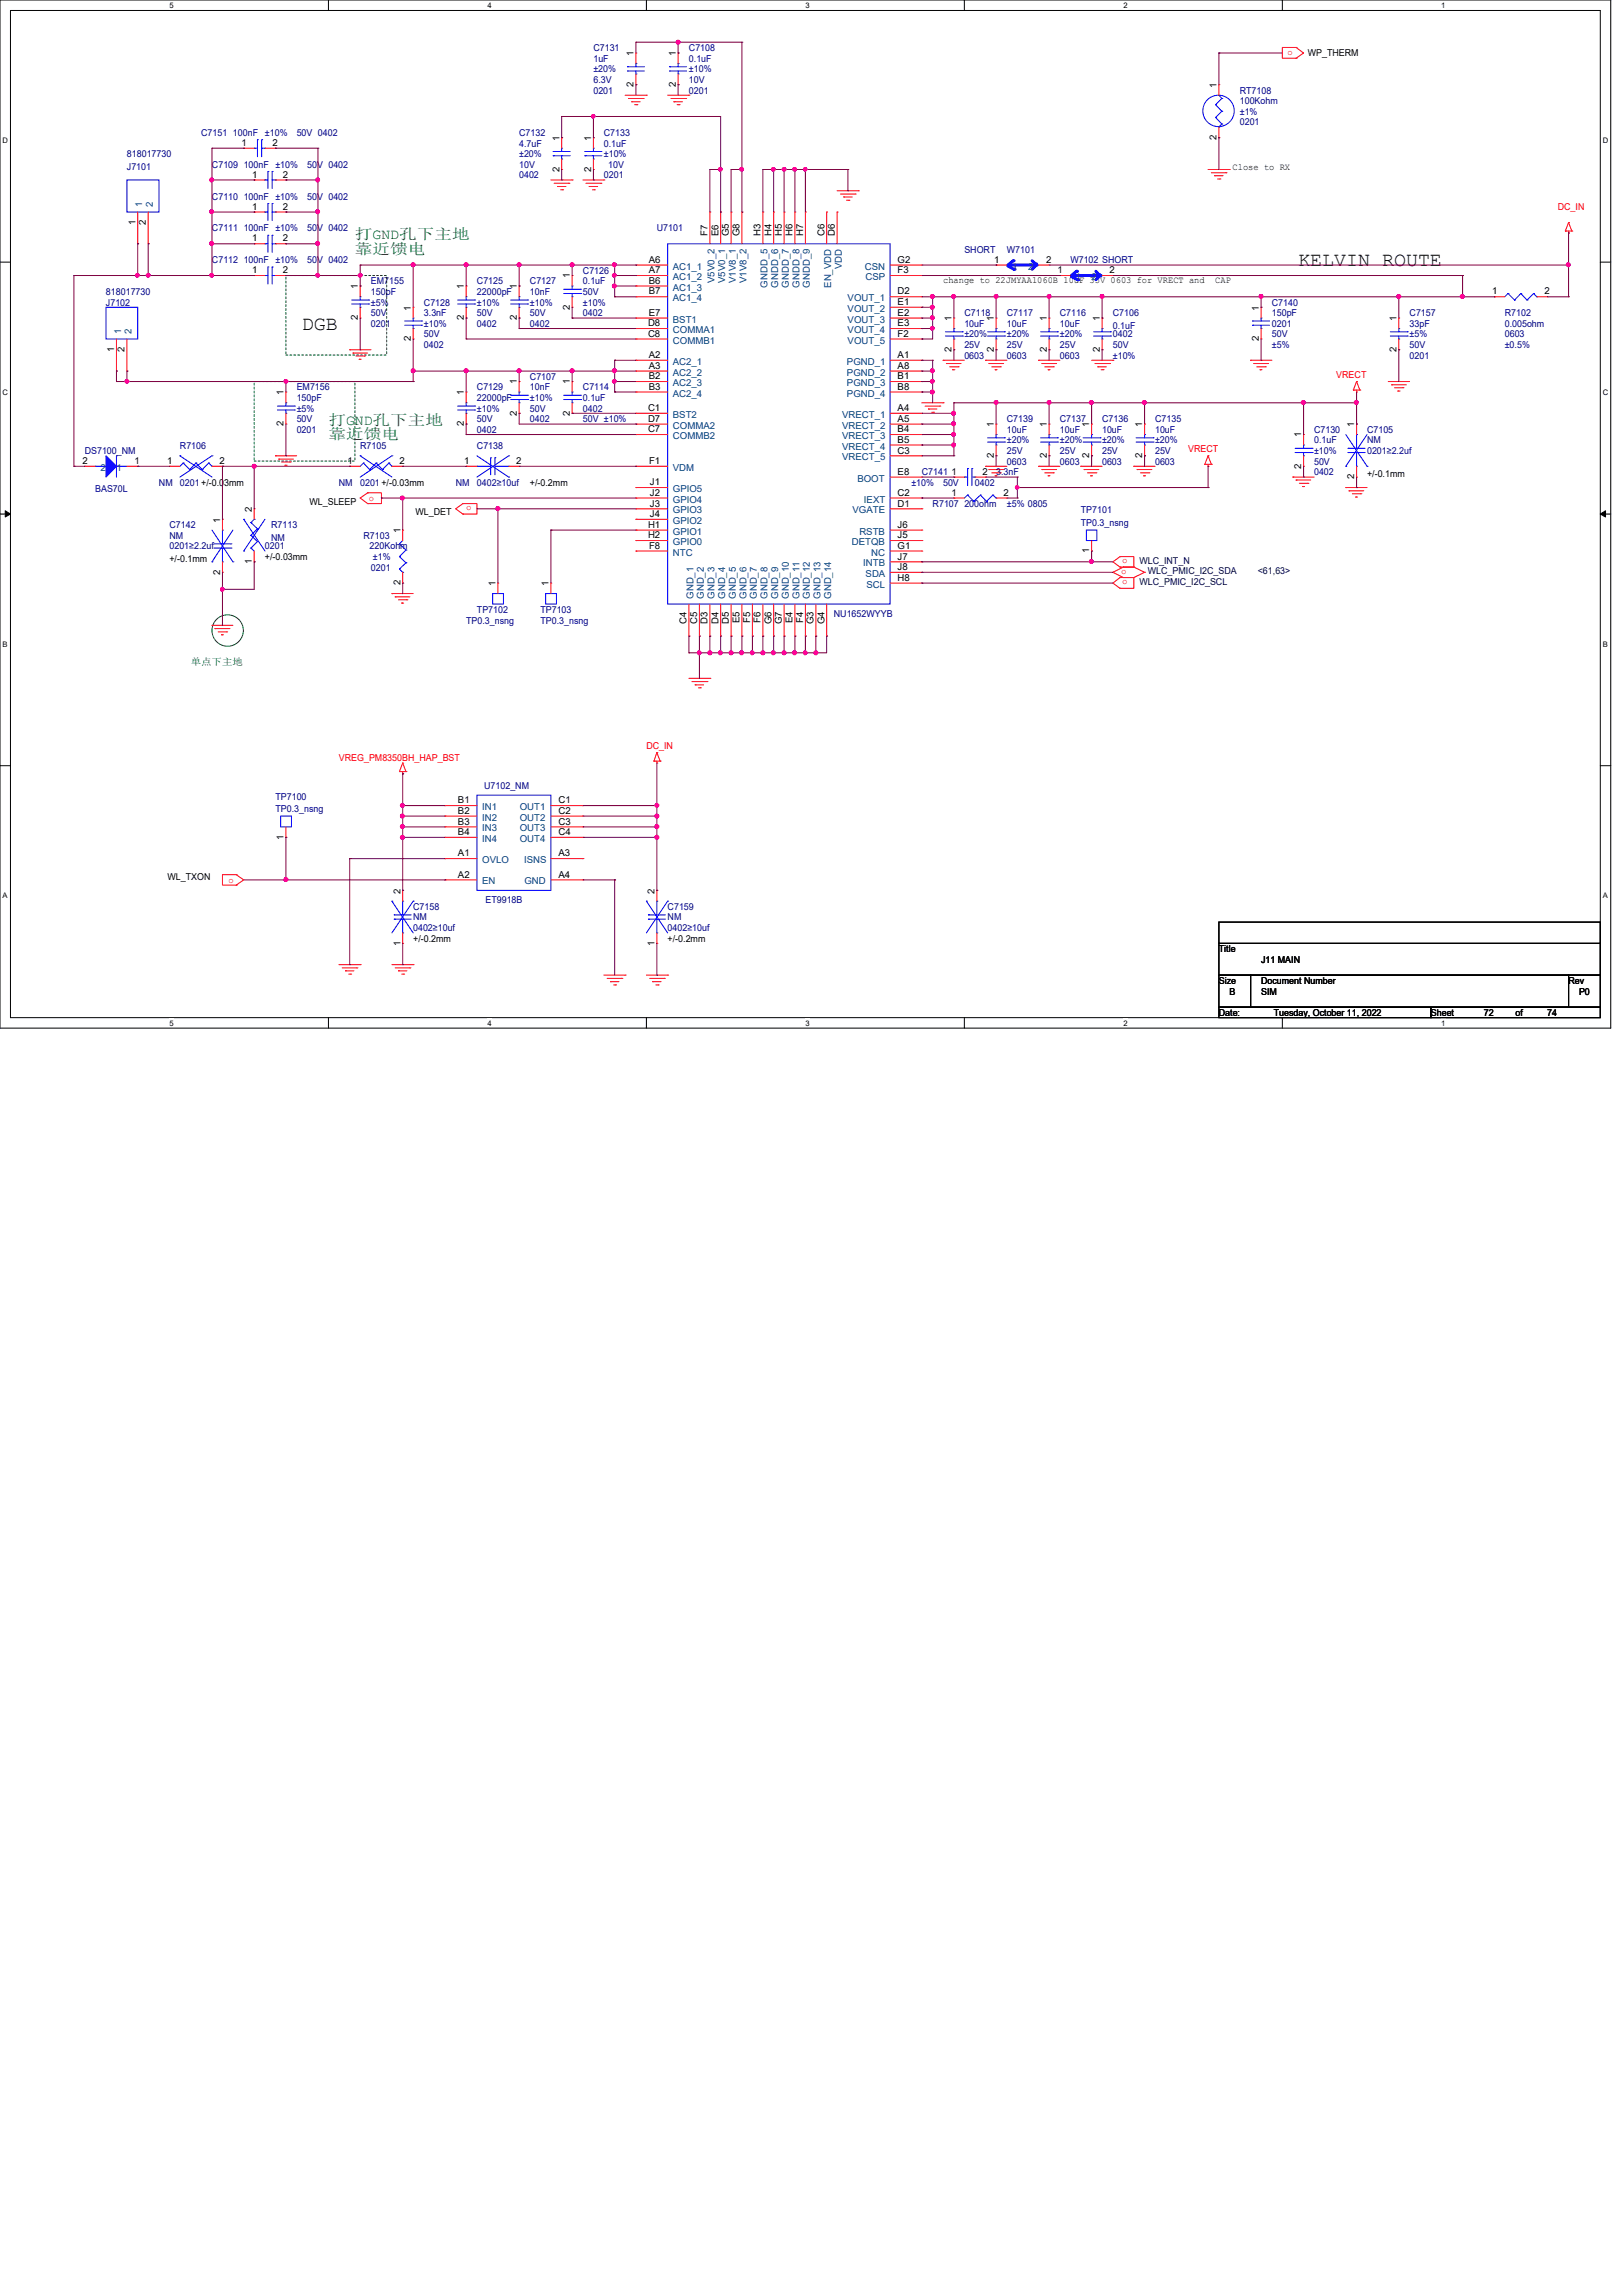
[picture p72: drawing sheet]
<svg xmlns="http://www.w3.org/2000/svg" width="210mm" height="297mm" viewBox="0 0 210 297" stroke-linecap="round" stroke-linejoin="round" font-family="sans-serif">
<defs><g id="words">
<g font-size="2.6">
<text x="168" y="34.4">KELVIN ROUTE</text>
<text x="39.1" y="42.7">DGB</text>
</g>
<g font-size="1.9" fill="#008000">
<text x="45.9" y="32.9">靠靠靠预</text>
<text x="45.9" y="30.9">打GND孔单主接</text>
<text x="42.5" y="54.9">打GND孔单主接</text>
<text x="42.5" y="56.9">靠靠靠预</text>
</g>
<g font-size="1.2" fill="#000080">
<text x="76.8" y="6.6">C7131</text>
<text x="76.8" y="8">1uF</text>
<text x="76.8" y="10.7">6.3V</text>
<text x="76.8" y="9.4">±20%</text>
<text x="89.2" y="6.6">C7108</text>
<text x="89.2" y="8">0.1uF</text>
<text x="89.2" y="10.7">10V</text>
<text x="89.2" y="9.4">±10%</text>
<text x="26" y="17.6">C7151 100nF</text>
<text x="34.3" y="17.6">±10%</text>
<text x="38.4" y="17.6">50V 0402</text>
<text x="67.2" y="17.6">C7132</text>
<text x="76.8" y="12.1">0201</text>
<text x="78.1" y="17.6">C7133</text>
<text x="89.2" y="12.1">0201</text>
<text x="160.4" y="12.1">RT7108</text>
<text x="160.4" y="13.5">100Kohm</text>
<text x="160.4" y="14.9">±1%</text>
<text x="160.4" y="16.2">0201</text>
<text x="16.4" y="22">J7101</text>
<text x="16.4" y="20.3">818017730</text>
<text x="27.4" y="21.7">C7109 100nF ±10%</text>
<text x="39.7" y="21.7">50V 0402</text>
<text x="67.2" y="19">4.7uF</text>
<text x="67.2" y="23.1">0402</text>
<text x="67.2" y="21.7">10V</text>
<text x="67.2" y="20.3">±20%</text>
<text x="78.1" y="19">0.1uF</text>
<text x="78.1" y="23.1">0201</text>
<text x="78.1" y="20.3">±10%</text>
<text x="78.7" y="21.7">10V</text>
<text x="27.4" y="25.8">C7110 100nF ±10%</text>
<text x="27.4" y="29.9">C7111 100nF ±10%</text>
<text x="39.7" y="25.8">50V 0402</text>
<text x="39.7" y="29.9">50V 0402</text>
<text x="85" y="29.9">U7101</text>
<text x="27.4" y="34">C7112 100nF ±10%</text>
<text x="39.7" y="34">50V 0402</text>
<text x="75.4" y="35.4">C7126</text>
<text x="124.8" y="32.7">SHORT</text>
<text x="130.3" y="32.7">W7101</text>
<text x="138.5" y="34">W7102 SHORT</text>
<text x="13.7" y="39.5">J7102</text>
<text x="13.7" y="38.1">818017730</text>
<text x="48" y="36.8">EM7155</text>
<text x="48" y="38.1">150pF</text>
<text x="48" y="40.9">50V</text>
<text x="48" y="39.5">±5%</text>
<text x="54.9" y="39.5">C7128</text>
<text x="54.9" y="40.9">3.3nF</text>
<text x="61.7" y="36.8">C7125</text>
<text x="61.7" y="38.1">22000pF</text>
<text x="61.7" y="40.9">50V</text>
<text x="61.7" y="39.5">±10%</text>
<text x="68.6" y="36.8">C7127</text>
<text x="68.6" y="38.1">10nF</text>
<text x="68.6" y="40.9">50V</text>
<text x="68.6" y="39.5">±10%</text>
<text x="75.4" y="36.8">0.1uF</text>
<text x="75.4" y="40.9">0402</text>
<text x="75.4" y="38.1">50V</text>
<text x="75.4" y="39.5">±10%</text>
<text x="124.8" y="40.9">C7118</text>
<text x="130.3" y="40.9">C7117</text>
<text x="137.2" y="40.9">C7116</text>
<text x="144" y="40.9">C7106</text>
<text x="164.6" y="39.5">C7140</text>
<text x="164.6" y="40.9">150pF</text>
<text x="182.4" y="40.9">C7157</text>
<text x="194.7" y="40.9">R7102</text>
<text x="48" y="42.3">0201</text>
<text x="54.9" y="45">0402</text>
<text x="54.9" y="43.6">50V</text>
<text x="54.9" y="42.3">±10%</text>
<text x="61.7" y="42.3">0402</text>
<text x="68.6" y="42.3">0402</text>
<text x="124.8" y="42.3">10uF</text>
<text x="124.8" y="46.4">0603</text>
<text x="124.8" y="45">25V</text>
<text x="124.8" y="43.6">±20%</text>
<text x="130.3" y="42.3">10uF</text>
<text x="130.3" y="46.4">0603</text>
<text x="130.3" y="45">25V</text>
<text x="130.3" y="43.6">±20%</text>
<text x="137.2" y="42.3">10uF</text>
<text x="137.2" y="46.4">0603</text>
<text x="137.2" y="45">25V</text>
<text x="137.2" y="43.6">±20%</text>
<text x="144" y="42.5">0.1uF</text>
<text x="144" y="43.6">0402</text>
<text x="144" y="45">50V</text>
<text x="144" y="46.4">±10%</text>
<text x="164.6" y="42.3">0201</text>
<text x="164.6" y="43.6">50V</text>
<text x="164.6" y="45">±5%</text>
<text x="182.4" y="42.3">33pF</text>
<text x="182.4" y="46.4">0201</text>
<text x="182.4" y="45">50V</text>
<text x="182.4" y="43.6">±5%</text>
<text x="194.7" y="42.3">0.005ohm</text>
<text x="194.7" y="45">±0.5%</text>
<text x="194.7" y="43.6">0603</text>
<text x="38.4" y="50.5">EM7156</text>
<text x="38.4" y="51.9">150pF</text>
<text x="38.4" y="53.3">±5%</text>
<text x="61.7" y="50.5">C7129</text>
<text x="61.7" y="51.9">22000pF</text>
<text x="61.7" y="53.3">±10%</text>
<text x="68.6" y="49.1">C7107</text>
<text x="68.6" y="50.5">10nF</text>
<text x="68.6" y="53.3">50V</text>
<text x="68.6" y="51.9">±10%</text>
<text x="75.4" y="50.5">C7114</text>
<text x="75.4" y="51.9">0.1uF</text>
<text x="75.4" y="53.3">0402</text>
<text x="11" y="58.7">DS7100_NM</text>
<text x="23.3" y="58">R7106</text>
<text x="38.4" y="56">0201</text>
<text x="38.4" y="54.6">50V</text>
<text x="46.6" y="58">R7105</text>
<text x="61.7" y="58">C7138</text>
<text x="61.7" y="56">0402</text>
<text x="61.7" y="54.6">50V</text>
<text x="68.6" y="54.6">0402</text>
<text x="75.4" y="54.6">50V ±10%</text>
<text x="130.3" y="54.6">C7139</text>
<text x="130.3" y="56">10uF</text>
<text x="130.3" y="58.7">25V</text>
<text x="130.3" y="57.4">±20%</text>
<text x="137.2" y="54.6">C7137</text>
<text x="137.2" y="56">10uF</text>
<text x="137.2" y="58.7">25V</text>
<text x="137.2" y="57.4">±20%</text>
<text x="142.6" y="54.6">C7136</text>
<text x="142.6" y="56">10uF</text>
<text x="142.6" y="58.7">25V</text>
<text x="142.6" y="57.4">±20%</text>
<text x="149.5" y="54.6">C7135</text>
<text x="149.5" y="56">10uF</text>
<text x="149.5" y="58.7">25V</text>
<text x="149.5" y="57.4">±20%</text>
<text x="170.1" y="56">C7130</text>
<text x="170.1" y="57.4">0.1uF</text>
<text x="170.1" y="58.7">±10%</text>
<text x="176.9" y="56">C7105</text>
<text x="176.9" y="57.4">NM</text>
<text x="176.9" y="58.7">0201≥2.2uf</text>
<text x="12.3" y="63.7">BAS70L</text>
<text x="20.6" y="62.9">NM</text>
<text x="23.3" y="62.9">0201+/-0.03mm</text>
<text x="43.9" y="62.9">NM</text>
<text x="46.6" y="62.9">0201+/-0.03mm</text>
<text x="59" y="62.9">NM</text>
<text x="61.7" y="62.9">0402≥10uf</text>
<text x="117.9" y="62.9">±10%</text>
<text x="119.3" y="61.5">C7141</text>
<text x="120.7" y="65.6">R7107 200ohm</text>
<text x="122" y="62.9">50V</text>
<text x="126.2" y="62.9">0402</text>
<text x="128.9" y="61.5">3.3nF</text>
<text x="130.3" y="65.6">±5% 0805</text>
<text x="130.3" y="60.1">0603</text>
<text x="137.2" y="60.1">0603</text>
<text x="142.6" y="60.1">0603</text>
<text x="149.5" y="60.1">0603</text>
<text x="170.1" y="61.5">0402</text>
<text x="170.1" y="60.1">50V</text>
<text x="21.9" y="68.3">C7142</text>
<text x="21.9" y="69.7">NM</text>
<text x="21.9" y="71.1">0201≥2.2uf</text>
<text x="34.3" y="71.1">0201</text>
<text x="35.1" y="68.3">R7113</text>
<text x="35.1" y="70">NM</text>
<text x="47" y="69.7">R7103</text>
<text x="47.8" y="71.1">220Kohm</text>
<text x="139.9" y="66.4">TP7101</text>
<text x="139.9" y="68.1">TP0.3_nsng</text>
<text x="48" y="73.8">0201</text>
<text x="48.3" y="72.4">±1%</text>
<text x="60.3" y="80.7">TP0.3_nsng</text>
<text x="61.7" y="79.3">TP7102</text>
<text x="69.9" y="79.3">TP7103</text>
<text x="69.9" y="80.7">TP0.3_nsng</text>
<text x="107.9" y="79.8">NU1652WYYB</text>
<text x="35.6" y="103.5">TP7100</text>
<text x="35.6" y="105.1">TP0.3_nsng</text>
<text x="62.7" y="102.1">U7102_NM</text>
<text x="53.5" y="117.7">C7158</text>
<text x="53.5" y="119.1">NM</text>
<text x="62.8" y="116.9">ET9918B</text>
<text x="86.4" y="117.7">C7159</text>
<text x="86.4" y="119.1">NM</text>
<text x="53.5" y="120.4">0402≥10uf</text>
<text x="86.4" y="120.4">0402≥10uf</text>
</g>
<g font-size="1.2">
<text x="82" y="11.2" transform="rotate(-90 82 11.2)">2</text>
<text x="82" y="7.2" transform="rotate(-90 82 7.2)">1</text>
<text x="87.5" y="11.2" transform="rotate(-90 87.5 11.2)">2</text>
<text x="87.5" y="7.2" transform="rotate(-90 87.5 7.2)">1</text>
<text x="157.4" y="11.3" transform="rotate(-90 157.4 11.3)">1</text>
<text x="169.2" y="7.3">WP_THERM</text>
<text x="31.2" y="18.9">1</text>
<text x="32.6" y="23">1</text>
<text x="35.3" y="18.9">2</text>
<text x="36.6" y="23">2</text>
<text x="72.4" y="22.2" transform="rotate(-90 72.4 22.2)">2</text>
<text x="72.4" y="18.2" transform="rotate(-90 72.4 18.2)">1</text>
<text x="76.5" y="22.2" transform="rotate(-90 76.5 22.2)">2</text>
<text x="76.5" y="18.2" transform="rotate(-90 76.5 18.2)">1</text>
<text x="157.4" y="18.1" transform="rotate(-90 157.4 18.1)">2</text>
<text x="159.5" y="22">Close to RX</text>
<text x="17.5" y="29.1" transform="rotate(-90 17.5 29.1)">1</text>
<text x="18.9" y="29.1" transform="rotate(-90 18.9 29.1)">2</text>
<text x="32.6" y="27.1">1</text>
<text x="36.6" y="27.1">2</text>
<text x="32.6" y="31.2">1</text>
<text x="32.6" y="35.3">1</text>
<text x="36.6" y="31.2">2</text>
<text x="36.6" y="35.3">2</text>
<text x="83.9" y="34">A6</text>
<text x="83.9" y="35.3">A7</text>
<text x="91.6" y="30.6" transform="rotate(-90 91.6 30.6)">F7</text>
<text x="93" y="30.6" transform="rotate(-90 93 30.6)">E6</text>
<text x="94.3" y="30.6" transform="rotate(-90 94.3 30.6)">G5</text>
<text x="95.7" y="30.6" transform="rotate(-90 95.7 30.6)">G8</text>
<text x="98.4" y="30.6" transform="rotate(-90 98.4 30.6)">H3</text>
<text x="99.8" y="30.6" transform="rotate(-90 99.8 30.6)">H4</text>
<text x="101.2" y="30.6" transform="rotate(-90 101.2 30.6)">H5</text>
<text x="102.6" y="30.6" transform="rotate(-90 102.6 30.6)">H6</text>
<text x="103.9" y="30.6" transform="rotate(-90 103.9 30.6)">H7</text>
<text x="106.7" y="30.6" transform="rotate(-90 106.7 30.6)">C6</text>
<text x="108" y="30.6" transform="rotate(-90 108 30.6)">D6</text>
<text x="116.2" y="34">G2</text>
<text x="116.2" y="35.3">F3</text>
<text x="128.7" y="34">1</text>
<text x="135.4" y="34">2</text>
<text x="136.9" y="35.3">1</text>
<text x="143.6" y="35.3">2</text>
<text x="46.3" y="41.4" transform="rotate(-90 46.3 41.4)">2</text>
<text x="46.3" y="37.4" transform="rotate(-90 46.3 37.4)">1</text>
<text x="53.2" y="40.2" transform="rotate(-90 53.2 40.2)">1</text>
<text x="60" y="41.4" transform="rotate(-90 60 41.4)">2</text>
<text x="60" y="37.4" transform="rotate(-90 60 37.4)">1</text>
<text x="66.9" y="41.4" transform="rotate(-90 66.9 41.4)">2</text>
<text x="66.9" y="37.4" transform="rotate(-90 66.9 37.4)">1</text>
<text x="73.7" y="40" transform="rotate(-90 73.7 40)">2</text>
<text x="73.7" y="36" transform="rotate(-90 73.7 36)">1</text>
<text x="83.9" y="36.7">B6</text>
<text x="83.9" y="38.1">B7</text>
<text x="83.9" y="40.9">E7</text>
<text x="116.2" y="38.1">D2</text>
<text x="116.2" y="39.5">E1</text>
<text x="116.2" y="40.9">E2</text>
<text x="122" y="36.7">change to 22JMYAA1060B 10uF 35V 0603 for VRECT and</text>
<text x="123.1" y="41.5" transform="rotate(-90 123.1 41.5)">1</text>
<text x="128.6" y="41.5" transform="rotate(-90 128.6 41.5)">1</text>
<text x="135.5" y="41.5" transform="rotate(-90 135.5 41.5)">1</text>
<text x="142.3" y="41.5" transform="rotate(-90 142.3 41.5)">1</text>
<text x="157.3" y="36.7">CAP</text>
<text x="162.9" y="40.2" transform="rotate(-90 162.9 40.2)">1</text>
<text x="180.7" y="41.5" transform="rotate(-90 180.7 41.5)">1</text>
<text x="193.1" y="38.1">1</text>
<text x="199.9" y="38.1">2</text>
<text x="14.8" y="45.5" transform="rotate(-90 14.8 45.5)">1</text>
<text x="16.1" y="45.5" transform="rotate(-90 16.1 45.5)">2</text>
<text x="53.2" y="44.2" transform="rotate(-90 53.2 44.2)">2</text>
<text x="83.9" y="43.6">C8</text>
<text x="83.9" y="42.2">D8</text>
<text x="83.9" y="46.3">A2</text>
<text x="83.9" y="47.7">A3</text>
<text x="116.2" y="46.3">A1</text>
<text x="116.2" y="47.7">A8</text>
<text x="116.2" y="42.2">E3</text>
<text x="116.2" y="43.6">F2</text>
<text x="123.1" y="45.5" transform="rotate(-90 123.1 45.5)">2</text>
<text x="128.6" y="45.5" transform="rotate(-90 128.6 45.5)">2</text>
<text x="135.5" y="45.5" transform="rotate(-90 135.5 45.5)">2</text>
<text x="142.3" y="45.5" transform="rotate(-90 142.3 45.5)">2</text>
<text x="162.9" y="44.2" transform="rotate(-90 162.9 44.2)">2</text>
<text x="180.7" y="45.5" transform="rotate(-90 180.7 45.5)">2</text>
<text x="36.7" y="51.1" transform="rotate(-90 36.7 51.1)">1</text>
<text x="60" y="51.1" transform="rotate(-90 60 51.1)">1</text>
<text x="66.9" y="53.8" transform="rotate(-90 66.9 53.8)">2</text>
<text x="66.9" y="49.7" transform="rotate(-90 66.9 49.7)">1</text>
<text x="73.7" y="53.8" transform="rotate(-90 73.7 53.8)">2</text>
<text x="73.7" y="49.7" transform="rotate(-90 73.7 49.7)">1</text>
<text x="83.9" y="53.2">C1</text>
<text x="83.9" y="49.1">B2</text>
<text x="83.9" y="50.4">B3</text>
<text x="116.2" y="49.1">B1</text>
<text x="116.2" y="50.4">B8</text>
<text x="116.2" y="53.2">A4</text>
<text x="36.7" y="55.1" transform="rotate(-90 36.7 55.1)">2</text>
<text x="60" y="55.1" transform="rotate(-90 60 55.1)">2</text>
<text x="83.9" y="55.9">C7</text>
<text x="83.9" y="54.6">D7</text>
<text x="116.2" y="54.6">A5</text>
<text x="116.2" y="55.9">B4</text>
<text x="116.2" y="57.3">B5</text>
<text x="116.2" y="58.7">C3</text>
<text x="128.6" y="59.2" transform="rotate(-90 128.6 59.2)">2</text>
<text x="128.6" y="55.2" transform="rotate(-90 128.6 55.2)">1</text>
<text x="135.5" y="59.2" transform="rotate(-90 135.5 59.2)">2</text>
<text x="135.5" y="55.2" transform="rotate(-90 135.5 55.2)">1</text>
<text x="141" y="59.2" transform="rotate(-90 141 59.2)">2</text>
<text x="141" y="55.2" transform="rotate(-90 141 55.2)">1</text>
<text x="147.8" y="59.2" transform="rotate(-90 147.8 59.2)">2</text>
<text x="147.8" y="55.2" transform="rotate(-90 147.8 55.2)">1</text>
<text x="168.4" y="56.6" transform="rotate(-90 168.4 56.6)">1</text>
<text x="175.3" y="55.2" transform="rotate(-90 175.3 55.2)">1</text>
<text x="10.7" y="60">2</text>
<text x="17.4" y="60">1</text>
<text x="21.6" y="60">1</text>
<text x="28.4" y="60">2</text>
<text x="40" y="65.3">WL_SLEEP</text>
<text x="45" y="60">1</text>
<text x="51.7" y="60">2</text>
<text x="60.1" y="60">1</text>
<text x="66.8" y="60">2</text>
<text x="68.6" y="62.9">+/-0.2mm</text>
<text x="84" y="60">F1</text>
<text x="84.1" y="62.8">J1</text>
<text x="84.1" y="64.1">J2</text>
<text x="84.1" y="65.5">J3</text>
<text x="116.2" y="61.4">E8</text>
<text x="116.2" y="64.1">C2</text>
<text x="116.2" y="65.5">D1</text>
<text x="123.1" y="61.4">1</text>
<text x="123.1" y="64.1">1</text>
<text x="127.1" y="61.4">2</text>
<text x="129.9" y="64.1">2</text>
<text x="168.4" y="60.6" transform="rotate(-90 168.4 60.6)">2</text>
<text x="175.3" y="62" transform="rotate(-90 175.3 62)">2</text>
<text x="176.9" y="61.8">+/-0.1mm</text>
<text x="28.5" y="67.6" transform="rotate(-90 28.5 67.6)">1</text>
<text x="32.6" y="66.2" transform="rotate(-90 32.6 66.2)">2</text>
<text x="51.8" y="69" transform="rotate(-90 51.8 69)">1</text>
<text x="53.8" y="66.7">WL_DET</text>
<text x="83.9" y="68.3">H1</text>
<text x="83.9" y="69.6">H2</text>
<text x="84" y="71">F8</text>
<text x="84.1" y="66.9">J4</text>
<text x="116.2" y="71">G1</text>
<text x="116.2" y="68.3">J6</text>
<text x="116.2" y="69.6">J5</text>
<text x="141" y="71.6" transform="rotate(-90 141 71.6)">1</text>
<text x="21.9" y="72.7">+/-0.1mm</text>
<text x="28.5" y="74.3" transform="rotate(-90 28.5 74.3)">2</text>
<text x="32.6" y="72.9" transform="rotate(-90 32.6 72.9)">1</text>
<text x="34.3" y="72.4">+/-0.03mm</text>
<text x="51.8" y="75.7" transform="rotate(-90 51.8 75.7)">2</text>
<text x="64.1" y="75.8" transform="rotate(-90 64.1 75.8)">1</text>
<text x="71" y="75.8" transform="rotate(-90 71 75.8)">1</text>
<text x="116.2" y="75.1">H8</text>
<text x="116.2" y="72.4">J7</text>
<text x="116.2" y="73.7">J8</text>
<text x="88.9" y="80.7" transform="rotate(-90 88.9 80.7)">C4</text>
<text x="90.2" y="80.7" transform="rotate(-90 90.2 80.7)">C5</text>
<text x="91.6" y="80.7" transform="rotate(-90 91.6 80.7)">D3</text>
<text x="93" y="80.7" transform="rotate(-90 93 80.7)">D4</text>
<text x="94.3" y="80.7" transform="rotate(-90 94.3 80.7)">D5</text>
<text x="95.7" y="80.6" transform="rotate(-90 95.7 80.6)">E5</text>
<text x="97.1" y="80.6" transform="rotate(-90 97.1 80.6)">F5</text>
<text x="98.4" y="80.6" transform="rotate(-90 98.4 80.6)">F6</text>
<text x="99.8" y="80.8" transform="rotate(-90 99.8 80.8)">G6</text>
<text x="101.2" y="80.8" transform="rotate(-90 101.2 80.8)">G7</text>
<text x="102.6" y="80.6" transform="rotate(-90 102.6 80.6)">E4</text>
<text x="103.9" y="80.6" transform="rotate(-90 103.9 80.6)">F4</text>
<text x="105.3" y="80.8" transform="rotate(-90 105.3 80.8)">G3</text>
<text x="106.7" y="80.8" transform="rotate(-90 106.7 80.8)">G4</text>
<text x="59.3" y="103.9">B1</text>
<text x="59.3" y="105.3">B2</text>
<text x="59.3" y="106.7">B3</text>
<text x="72.3" y="103.9">C1</text>
<text x="72.3" y="105.3">C2</text>
<text x="72.3" y="106.7">C3</text>
<text x="21.7" y="113.9">WL_TXON</text>
<text x="36.7" y="108.6" transform="rotate(-90 36.7 108.6)">1</text>
<text x="59.3" y="110.8">A1</text>
<text x="59.3" y="113.5">A2</text>
<text x="59.3" y="108">B4</text>
<text x="72.3" y="108">C4</text>
<text x="72.3" y="110.8">A3</text>
<text x="72.3" y="113.5">A4</text>
<text x="51.8" y="115.6" transform="rotate(-90 51.8 115.6)">2</text>
<text x="84.7" y="115.6" transform="rotate(-90 84.7 115.6)">2</text>
<text x="51.8" y="122.3" transform="rotate(-90 51.8 122.3)">1</text>
<text x="53.5" y="121.8">+/-0.2mm</text>
<text x="84.7" y="122.3" transform="rotate(-90 84.7 122.3)">1</text>
<text x="86.4" y="121.8">+/-0.2mm</text>
<text x="157.7" y="123.2">Title</text>
<text x="163.2" y="124.6">J11 MAIN</text>
<text x="157.7" y="127.3">Size</text>
<text x="157.7" y="131.4">Date:</text>
<text x="159.1" y="128.7">B</text>
<text x="163.2" y="127.3">Document Number</text>
<text x="163.2" y="128.7">SIM</text>
<text x="164.8" y="131.4">Tuesday, October 11, 2022</text>
<text x="185.2" y="131.4">Sheet</text>
<text x="192" y="131.4">72</text>
<text x="196.1" y="131.4">of</text>
<text x="200.2" y="131.4">74</text>
<text x="203" y="127.3">Rev</text>
<text x="204.3" y="128.7">P0</text>
</g>
<g font-size="1.2" fill="#f00">
<text x="166.6" y="7.2">o</text>
<text x="201.6" y="27.2">DC_IN</text>
<text x="172.9" y="48.9">VRECT</text>
<text x="153.8" y="58.5">VRECT</text>
<text x="47.7" y="64.8">o</text>
<text x="61" y="65.5" transform="rotate(-180 61 65.5)">o</text>
<text x="145.8" y="73.7" transform="rotate(-180 145.8 73.7)">o</text>
<text x="145.9" y="72.3" transform="rotate(-180 145.9 72.3)">o</text>
<text x="145.9" y="75.1" transform="rotate(-180 145.9 75.1)">o</text>
<text x="43.9" y="98.5">VREG_PM8350BH_HAP_BST</text>
<text x="83.7" y="96.9">DC_IN</text>
<text x="29.6" y="114.2">o</text>
</g>
<g font-size="1.2" fill="#004080">
<text x="18.4" y="26.8" transform="rotate(-90 18.4 26.8)">1</text>
<text x="19.8" y="26.8" transform="rotate(-90 19.8 26.8)">2</text>
<text x="87.1" y="34.9">AC1_1</text>
<text x="108.9" y="34.8" transform="rotate(-90 108.9 34.8)">VDD</text>
<text x="111.9" y="34.9">CSN</text>
<text x="131" y="34.9">1</text>
<text x="133.1" y="34.9">2</text>
<text x="87.1" y="36.2">AC1_2</text>
<text x="87.1" y="37.6">AC1_3</text>
<text x="87.1" y="39">AC1_4</text>
<text x="87.1" y="41.7">BST1</text>
<text x="92.5" y="36.6" transform="rotate(-90 92.5 36.6)">V5V0_2</text>
<text x="93.9" y="36.6" transform="rotate(-90 93.9 36.6)">V5V0_1</text>
<text x="95.2" y="36.6" transform="rotate(-90 95.2 36.6)">V1V8_1</text>
<text x="96.6" y="36.6" transform="rotate(-90 96.6 36.6)">V1V8_2</text>
<text x="99.3" y="37.2" transform="rotate(-90 99.3 37.2)">GNDD_5</text>
<text x="100.7" y="37.2" transform="rotate(-90 100.7 37.2)">GNDD_6</text>
<text x="102.1" y="37.2" transform="rotate(-90 102.1 37.2)">GNDD_7</text>
<text x="103.5" y="37.2" transform="rotate(-90 103.5 37.2)">GNDD_8</text>
<text x="104.8" y="37.2" transform="rotate(-90 104.8 37.2)">GNDD_9</text>
<text x="107.6" y="37.3" transform="rotate(-90 107.6 37.3)">EN_VDD</text>
<text x="109.7" y="39">VOUT_1</text>
<text x="109.7" y="40.3">VOUT_2</text>
<text x="109.7" y="41.7">VOUT_3</text>
<text x="112" y="36.2">CSP</text>
<text x="139.2" y="36.2">1</text>
<text x="141.3" y="36.2">2</text>
<text x="15.7" y="43.2" transform="rotate(-90 15.7 43.2)">1</text>
<text x="17" y="43.2" transform="rotate(-90 17 43.2)">2</text>
<text x="87.1" y="47.2">AC2_1</text>
<text x="87.1" y="44.4">COMMB1</text>
<text x="87.1" y="43.1">COMMA1</text>
<text x="109.6" y="47.2">PGND_1</text>
<text x="109.7" y="43.1">VOUT_4</text>
<text x="109.7" y="44.4">VOUT_5</text>
<text x="87.1" y="48.6">AC2_2</text>
<text x="87.1" y="50">AC2_3</text>
<text x="87.1" y="51.3">AC2_4</text>
<text x="109.6" y="48.6">PGND_2</text>
<text x="109.6" y="50">PGND_3</text>
<text x="109.6" y="51.3">PGND_4</text>
<text x="87.1" y="54.1">BST2</text>
<text x="87.1" y="56.8">COMMB2</text>
<text x="87.1" y="55.5">COMMA2</text>
<text x="109" y="54.1">VRECT_1</text>
<text x="109" y="55.5">VRECT_2</text>
<text x="109" y="56.8">VRECT_3</text>
<text x="109" y="58.2">VRECT_4</text>
<text x="109" y="59.6">VRECT_5</text>
<text x="13" y="60.9">2</text>
<text x="15.1" y="60.9">1</text>
<text x="87.1" y="60.9">VDM</text>
<text x="87.1" y="63.7">GPIO5</text>
<text x="87.1" y="65">GPIO4</text>
<text x="111" y="62.3">BOOT</text>
<text x="111.8" y="65">IEXT</text>
<text x="87.1" y="71.9">NTC</text>
<text x="87.1" y="69.2">GPIO1</text>
<text x="87.1" y="70.5">GPIO0</text>
<text x="87.1" y="66.4">GPIO3</text>
<text x="87.1" y="67.8">GPIO2</text>
<text x="110.2" y="70.5">DETQB</text>
<text x="110.3" y="66.4">VGATE</text>
<text x="111.2" y="69.2">RSTB</text>
<text x="112.7" y="71.9">NC</text>
<text x="89.7" y="77.5" transform="rotate(-90 89.7 77.5)">GND_1</text>
<text x="91.1" y="77.5" transform="rotate(-90 91.1 77.5)">GND_2</text>
<text x="92.5" y="77.5" transform="rotate(-90 92.5 77.5)">GND_3</text>
<text x="93.9" y="77.5" transform="rotate(-90 93.9 77.5)">GND_4</text>
<text x="95.2" y="77.5" transform="rotate(-90 95.2 77.5)">GND_5</text>
<text x="96.6" y="77.5" transform="rotate(-90 96.6 77.5)">GND_6</text>
<text x="98" y="77.5" transform="rotate(-90 98 77.5)">GND_7</text>
<text x="99.3" y="77.5" transform="rotate(-90 99.3 77.5)">GND_8</text>
<text x="100.7" y="77.5" transform="rotate(-90 100.7 77.5)">GND_9</text>
<text x="102.1" y="77.5" transform="rotate(-90 102.1 77.5)">GND_10</text>
<text x="103.5" y="77.5" transform="rotate(-90 103.5 77.5)">GND_11</text>
<text x="104.8" y="77.5" transform="rotate(-90 104.8 77.5)">GND_12</text>
<text x="106.2" y="77.5" transform="rotate(-90 106.2 77.5)">GND_13</text>
<text x="107.6" y="77.5" transform="rotate(-90 107.6 77.5)">GND_14</text>
<text x="111.7" y="73.3">INTB</text>
<text x="112" y="74.6">SDA</text>
<text x="112.1" y="76">SCL</text>
<text x="62.4" y="104.8">IN1</text>
<text x="62.4" y="106.2">IN2</text>
<text x="62.4" y="107.6">IN3</text>
<text x="67.3" y="104.8">OUT1</text>
<text x="67.3" y="106.2">OUT2</text>
<text x="67.3" y="107.6">OUT3</text>
<text x="62.4" y="111.7">OVLO</text>
<text x="62.4" y="108.9">IN4</text>
<text x="67.3" y="108.9">OUT4</text>
<text x="67.8" y="111.7">ISNS</text>
<text x="62.4" y="114.4">EN</text>
<text x="67.9" y="114.4">GND</text>
</g>
<g font-size="1.2" fill="#000040">
<text x="147.4" y="73">WLC_INT_N</text>
<text x="147.4" y="75.7">WLC_PMIC_I2C_SCL</text>
<text x="148.5" y="74.3">WLC_PMIC_I2C_SDA</text>
<text x="162.8" y="74.3">&lt;61,63&gt;</text>
</g>
<text font-size="1.2" fill="#008000" x="24.7" y="86">单单单主接</text>
<g font-size="1">
<text x="21.9" y="1">5</text>
<text x="63.1" y="1">4</text>
<text x="104.2" y="1">3</text>
<text x="145.4" y="1">2</text>
<text x="186.5" y="1">1</text>
<text x=".3" y="18.5">D</text>
<text x="207.4" y="18.5">D</text>
<text x=".3" y="51.1">C</text>
<text x="207.4" y="51.1">C</text>
<text x=".3" y="83.7">B</text>
<text x="207.4" y="83.7">B</text>
<text x=".3" y="116.2">A</text>
<text x="207.4" y="116.2">A</text>
<text x="21.9" y="132.7">5</text>
<text x="63.1" y="132.7">4</text>
<text x="104.2" y="132.7">3</text>
<text x="145.4" y="132.7">2</text>
<text x="186.5" y="132.7">1</text>
</g>
</g></defs>
<path d="M0 0h208.4v133h-208.4zM1.4 1.4h205.7v130.3h-205.7z" fill="none" stroke="#000" stroke-width=".13"/>
<g fill="#fff">
<path d="M21.9 .1h.6v1.1h-.6z"/>
<path d="M21.9 131.8h.6v1.1h-.6z"/>
</g>
<path d="M42.5 0v1.4M42.5 131.7v1.3" fill="none" stroke="#000" stroke-width=".13"/>
<g fill="#fff">
<path d="M63.1 .1h.5v1.1h-.5z"/>
<path d="M63.1 131.8h.5v1.1h-.5z"/>
</g>
<path d="M83.7 0v1.4M83.7 131.7v1.3" fill="none" stroke="#000" stroke-width=".13"/>
<g fill="#fff">
<path d="M104.2 .1h.6v1.1h-.6z"/>
<path d="M104.2 131.8h.6v1.1h-.6z"/>
</g>
<path d="M124.8 0v1.4M124.8 131.7v1.3" fill="none" stroke="#000" stroke-width=".13"/>
<g fill="#fff">
<path d="M145.4 .1h.5v1.1h-.5z"/>
<path d="M145.4 131.8h.5v1.1h-.5z"/>
</g>
<path d="M165.9 0v1.4M165.9 131.7v1.3" fill="none" stroke="#000" stroke-width=".13"/>
<g fill="#fff">
<path d="M186.5 .1h.6v1.1h-.6z"/>
<path d="M186.5 131.8h.6v1.1h-.6z"/>
<path d="M.3 17.6h.8v1.1h-.8z"/>
<path d="M207.4 17.6h.8v1.1h-.8z"/>
<path d="M.3 50.2h.8v1.1h-.8z"/>
<path d="M207.4 50.2h.8v1.1h-.8z"/>
</g>
<path d="M0 33.9h1.4M207.1 33.9h1.3" fill="none" stroke="#000" stroke-width=".13"/>
<g fill="#fff">
<path d="M.3 82.8h.7v1.1h-.7z"/>
<path d="M207.4 82.8h.7v1.1h-.7z"/>
</g>
<path d="M0 66.5h1.4M.7 66.1l.7 .4-.7 .4zM207.1 66.5l.7-.4v.8zM207.1 66.5h1.3" fill="none" stroke="#000" stroke-width=".13"/>
<path d="M.7 66.1l.7 .4-.7 .4zM207.1 66.5l.7-.4v.8z" fill="#000"/>
<g fill="#fff">
<path d="M.3 115.3h.7v1.1h-.7z"/>
<path d="M207.4 115.3h.7v1.1h-.7z"/>
</g>
<path d="M0 99.1h1.4M207.1 99.1h1.3M157.7 119.3h49.4v2.7h-49.4zM157.7 122h49.4v4.2h-49.4zM157.7 126.2h4.1v4.1h-4.1zM157.7 130.3h27.5v1.4h-27.5zM161.8 126.2h41.2v4.1h-41.2zM185.2 130.3h21.9v1.4h-21.9zM203 126.2h4.1v4.1h-4.1z" fill="none" stroke="#000" stroke-width=".13"/>
<circle cx="29.5" cy="81.6" r="2.04" fill="none" stroke="#008000" stroke-width=".13"/>
<path d="M37 35.6h13v10.3h-13zM32.9 49.4h13v10.2h-13z" fill="none" stroke="#008000" stroke-width=".13" stroke-dasharray=".3 .3"/>
<g fill="none" stroke="#f00" stroke-width=".13">
<path d="M80.9 12.3h2.8M81.3 12.7h1.9M81.7 13.2h1.1M81.7 13.2h.1M82.1 13.5h.3M82.4 13.5h.1M83.2 12.7h.1M83.7 12.3h.1M86.4 12.3h2.8M86.8 12.7h1.9M87.2 13.2h1.1M87.2 13.2h.1"/>
<path d="M87.6 13.5h.3M87.9 13.5h.1M88.7 12.7h.1M89.2 12.3h.1M167.7 6.1l1 .8-1 .6M167.7 6.1h.1M167.7 7.5h.1M167.7 6.1h-1.8v1.4h1.8M71.3 23.3h2.7M71.7 23.7h1.9M72.1 24.1h1.1M72.1 24.1h.1"/>
<path d="M72.6 24.6h.2M72.8 24.6h.1M73.6 23.7h.1M74 23.3h.1M75.4 23.3h2.7M75.8 23.7h2M76.2 24.1h1.1M76.2 24.1h.1M76.7 24.6h.2M76.9 24.6h.1M77.8 23.7h.1M78.1 23.3h.1"/>
<path d="M108.3 24.7h2.8M108.8 25.1h1.9M109.2 25.5h.1M109.2 25.5h1.1M109.6 25.9h.3M109.9 25.9h.1M110.7 25.1h.1M111.1 24.7h.1M156.3 21.9h2.8M156.8 22.4h1.9M157.2 22.7h1.1M157.2 22.7h.1"/>
<path d="M157.6 23.2h.3M157.9 23.2h.1M158.7 22.4h.1M159.1 21.9h.1M202.6 29.9h.8M202.6 29.9h.1M203 30.1h.1M203 28.8h.1M203 29.9v.2M203 28.8l.4 1.1M203 28.8l-.4 1.1M203.4 29.9h.1"/>
<path d="M35.6 59h2.8M35.6 59h.1M36.1 59.4h.1M36.1 59.4h1.9M36.4 59.8h1.1M37.5 59.8h.1M45.3 45.3h.1M45.3 45.3h2.7M45.7 45.7h1.9M45.7 45.7h.1M46.1 46.1h1.1M46.5 46.5h.1"/>
<path d="M46.5 46.5h.2M47.2 46.1h.1M119.3 52.1h2.7M119.7 52.5h1.9M120.1 52.9h1.1M120.1 52.9h.1M120.6 53.3h.2M120.8 53.3h.1M121.6 52.5h.1M122 46.6h2.8M122 46.6h.1M122 52.1h.1"/>
<path d="M122.5 47h1.9M122.5 47h.1M122.9 47.5h1.1M123.3 47.8h.3M123.3 47.8h.1M124 47.5h.1M127.6 46.6h2.7M127.6 46.6h.1M128 47h.1M128 47h1.9M128.4 47.5h1.1M128.8 47.8h.1"/>
<path d="M128.8 47.8h.2M129.5 47.5h.1M134.4 46.6h2.8M134.4 46.6h.1M134.8 47h.1M134.8 47h1.9M135.2 47.5h1.1M135.6 47.8h.1M135.6 47.8h.3M135.8 54.9h.1M135.8 59h.1M135.8 54.9v1.3"/>
<path d="M135.8 57.6v1.4M136.3 47.5h.1M141.3 46.6h2.7M141.7 47h1.9M142.1 47.5h1.1M142.1 47.5h.1M142.5 47.8h.2M142.7 47.8h.1M143.6 47h.1M144 46.6h.1M156.3 59l-.4 1.1M156.3 59h.1"/>
<path d="M156.3 59l.5 1.1M161.8 46.6h.1M161.8 46.6h2.8M162.3 47h1.9M162.3 47h.1M162.6 47.5h1.1M163.1 47.8h.1M163.1 47.8h.2M163.7 47.5h.1M175.1 50.5h.9M175.1 50.5h.1M175.6 50.7h.1"/>
<path d="M175.6 49.4h.1M175.6 50.5v.2M175.6 49.4l.4 1.1M175.6 49.4l-.5 1.1M176 50.5h.1M179.7 49.4h.1M179.7 49.4h2.7M180.1 49.8h.1M180.1 49.8h1.9M180.5 50.2h1.1M180.9 50.6h.3M180.9 50.6h.1"/>
<path d="M181.6 50.2h.1M36.9 60.2h.1M36.9 60.2h.3M47.6 63.8h.1M47.6 65.2h.1M47.6 63.8h1.8v1.4h-1.8M47.6 63.8l-1 .6 1 .8M50.7 76.8h.1M50.7 76.8h2.8M51.1 77.2h.1M51.1 77.2h1.9M51.6 77.6h1.1"/>
<path d="M52 78h.1M52 78h.2M52.7 77.6h.1M59.9 66.5h.1M59.9 65.2h.1M59.9 65.2h1.8v1.3h-1.8M59.9 65.2l-.9 .6 .9 .7M127.6 60.3h2.7M127.6 60.3h.1M128 60.7h.1M128 60.7h1.9M128.4 61.2h1.1"/>
<path d="M128.8 61.6h.1M128.8 61.6h.2M129.5 61.2h.1M134.4 60.3h2.8M134.4 60.3h.1M134.8 60.7h.1M134.8 60.7h1.9M135.2 61.2h1.1M135.6 61.6h.1M135.6 61.6h.3M136.3 61.2h.1M139.9 60.3h.1"/>
<path d="M139.9 60.3h2.7M140.3 60.7h1.9M140.3 60.7h.1M140.7 61.2h1.1M141.1 61.6h.1M141.1 61.6h.3M141.8 61.2h.1M144 74l1.4 .7M144 74h.1M144.9 72l-.9 .7 .9 .7M144.9 74.7l-.9 .7 .9 .7M144.9 73.4h.1"/>
<path d="M144.9 72h.1M144.9 72h1.8v1.4h-1.8M144.9 76.1h.1M144.9 74.7h.1M144.9 74.7h1.8v1.4h-1.8M145.4 74.7h1.3M145.4 74.7h.1M145.4 73.4h.1M145.4 73.4h1.3M145.4 73.4l-1.4 .6M146.7 60.3h.1M146.7 74.7h.1"/>
<path d="M146.7 73.4h.1M146.7 73.4l1.4 .6M146.7 60.3h2.8M147.2 60.7h1.9M147.2 60.7h.1M147.6 61.2h1.1M148 61.6h.1M148 61.6h.3M148.1 74h.1M148.1 74l-1.4 .7M148.7 61.2h.1M155.9 60.1h.9"/>
<path d="M155.9 60.1h.1M156.3 60.3h.1M156.3 60.1v.2M156.8 60.1h.1M167.3 61.7h2.8M167.3 61.7h.1M167.7 62.1h1.9M167.7 62.1h.1M168.1 62.5h1.1M168.6 62.9h.1M168.6 62.9h.2M169.2 62.5h.1"/>
<path d="M174.2 63.1h2.7M174.2 63.1h.1M174.6 63.5h.1M174.6 63.5h1.9M175 63.9h1.1M175.4 64.3h.1M175.4 64.3h.3M176.1 63.9h.1M27.4 80.9h.1M27.4 80.9h2.7M27.8 81.3h.1M27.8 81.3h2"/>
<path d="M28.2 81.7h1.1M28.7 82.1h.1M28.7 82.1h.2M29.3 81.7h.1M51.7 99.8h.8M51.7 99.8h.1M52.1 98.7h.1M52.1 99.8v.3M52.1 98.7l.4 1.1M52.1 98.7l-.4 1.1M52.5 99.8h.1M84.6 98.5h.1"/>
<path d="M84.6 98.5h.8M85 97.4l.4 1.1M85 98.7h.1M85 97.4h.1M85 98.5v.2M85 97.4l-.4 1.1M85.4 98.5h.1M89.2 87.8h2.7M89.5 88.2h2M90 88.6h1.1M90 88.6h.1M90.4 89h.2"/>
<path d="M90.6 89h.1M91.5 88.2h.1M91.9 87.8h.1M30.6 113.2h.1M30.6 114.5h.1M30.6 113.2h-1.8v1.3h1.8M30.6 113.2l.9 .6-.9 .7M52.1 100.1h.1M43.9 124.8h2.7M44.3 125.2h1.9M44.7 125.6h.1M44.7 125.6h1.1"/>
<path d="M45.1 126h.3M45.4 126h.1M46.2 125.2h.1M46.6 124.8h.1M50.7 124.8h2.8M51.1 125.2h1.9M51.6 125.6h1.1M51.6 125.6h.1M52 126h.2M52.2 126h.1M53 125.2h.1M53.5 124.8h.1"/>
<path d="M78.1 126.2h2.8M78.6 126.6h1.9M79 127h1.1M79 127h.1M79.4 127.4h.3M79.7 127.4h.1M80.5 126.6h.1M80.9 126.2h.1M83.7 126.2h2.7M84.1 126.6h1.9M84.5 127h1.1M84.5 127h.1"/>
<path d="M84.9 127.4h.3M85.2 127.4h.1M86 126.6h.1M86.4 126.2h.1"/>
</g>
<path d="M134.7 56.6h2.2M134.7 57.2h2.2M135.8 56.2h.1M135.8 57.6h.1M135.8 56.2v.4M135.8 57.2v.4M136.9 56.6h.1M136.9 57.2h.1" fill="none" stroke="#00f" stroke-width=".13"/>
<path d="M13.7 59l1.4 1.3-1.4 1.4z" fill="#00f"/>
<g fill="none" stroke="#00f" stroke-width=".13">
<path d="M32.9 19.2h.4M32.9 19.2h.1M33.3 18.1h.1M33.3 18.1v2.2M33.9 18.1h.1M33.9 18.1v2.2M33.9 19.2h.4M34.3 19.2h.1M75.7 19.6h2.2M75.7 19.6h.1M76.8 19.2h.1M76.8 19.2v.4"/>
<path d="M157.3 13.5h.1M157.3 15.2h.1M157.3 13.5l.8 .9M157.3 15.2l.8 .8M157.7 16.4h.1M157.7 12.3l.4 .4M158.1 12.7h.1M158.1 14.4h.1M158.1 16h.1M158.1 12.7l-.8 .8M158.1 14.4l-.8 .8M158.1 16l-.4 .4"/>
<path d="M13.7 39.8h4.1v4.1h-4.1zM34.3 27.4h.1M34.3 31.5h.1M34.3 23.3h.1M34.3 27.4h.4M34.3 31.5h.4M34.3 23.3h.4M34.7 26.3h.1M34.7 30.4h.1M34.7 22.2h.1M34.7 22.2v2.2M34.7 26.3v2.2"/>
<path d="M34.7 30.4v2.2M35.2 26.3h.1M35.2 30.4h.1M35.2 22.2h.1M35.2 22.2v2.2M35.2 26.3v2.2M35.2 30.4v2.2M35.2 27.4h.4M35.2 31.5h.4M35.2 23.3h.4M35.6 27.4h.1M35.6 31.5h.1"/>
<path d="M35.6 23.3h.1M59.2 38.8h2.2M59.2 39.3h2.2M60.3 38.4h.1M60.3 39.8h.1M60.3 38.4v.4M60.3 39.3v.5M61.4 38.8h.1M61.4 39.3h.1M66.1 38.8h2.2M66.1 39.3h2.2M67.2 38.4h.1"/>
<path d="M67.2 39.8h.1M67.2 38.4v.4M67.2 39.3v.5M68.3 38.8h.1M68.3 39.3h.1M72.9 37.4h2.2M72.9 38h2.2M74 37h.1M74 38.4h.1M74 37v.4M74 38v.4M75.1 37.4h.1"/>
<path d="M75.1 38h.1M75.7 20.2h2.2M75.7 20.2h.1M76.8 20.6h.1M76.8 20.2v.4M13.7 59l1.4 1.3-1.4 1.4zM15.1 59h.1M15.1 59v2.7M35.9 52.5h2.2M35.9 53h2.2M37 52.1h.1M37 53.5h.1"/>
<path d="M37 52.1v.4M37 53v.5M38.1 52.5h.1M38.1 53h.1M46.6 59l4.1 2.7M46.6 59h.1M47 59.9h.1M47 59.9l.8 .8M47 59.9l-.4 .4M48.7 59.9l-.9 .8M48.7 59.9h.1M48.7 59.9l.8 .8"/>
<path d="M50.3 59.9h.1M50.3 59.9l.4 .4M50.3 59.9l-.8 .8M50.7 59h.1M50.7 59l-4.1 2.7M61.7 59l4.1 2.7M63.5 59.2h.1M63.5 59.2v2.2M64.1 59.2h.1M64.1 59.2v2.2M65.8 59h.1M65.8 59l-4.1 2.7"/>
<path d="M66.1 51.1h2.2M66.1 51.7h2.2M67.2 50.7h.1M67.2 52.1h.1M67.2 50.7v.4M67.2 51.7v.4M68.3 51.1h.1M68.3 51.7h.1M127.8 42.9h2.2M127.8 43.5h2.2M128.9 42.5h.1M128.9 43.9h.1"/>
<path d="M128.9 42.5v.4M128.9 43.5v.4M130 42.9h.1M130 43.5h.1M134.7 42.9h2.2M134.7 43.5h2.2M135.8 42.5h.1M135.8 43.9h.1M135.8 42.5v.4M135.8 43.5v.4M136.9 42.9h.1M136.9 43.5h.1"/>
<path d="M179.9 42.9h2.2M179.9 43.5h2.2M181 42.5h.1M181 43.9h.1M181 42.5v.4M181 43.5v.4M182.1 42.9h.1M182.1 43.5h.1M12.3 60.3h1.4M12.3 60.3h.1M15.1 60.3h.1M15.1 60.3h1.3"/>
<path d="M27.4 72.7h.1M27.4 68.6l2.7 4.1M27.7 70.4h2.2M27.7 70.9h2.2M28.8 68.6h.1M28.8 72.7h.1M28.8 68.6v1.8M28.8 70.9v1.8M29.9 70.4h.1M29.9 70.9h.1M30.1 72.7h.1M30.1 68.6l-2.7 4.1"/>
<path d="M31.5 67.2l2.8 4.1M31.5 71.3h.1M31.5 67.2h.1M32.5 69.3l.8 .8M32.5 67.6l.8 .8M32.5 70.9l.4 .4M32.5 70.9h.1M32.5 69.3h.1M32.5 67.6h.1M32.9 67.2h.1M32.9 67.2l-.4 .4M33.3 70.1h.1"/>
<path d="M33.3 68.4h.1M33.3 70.1l-.8 .8M33.3 68.4l-.8 .9M34.3 67.2l-2.8 4.1M47.8 60.7h.1M49.5 60.7h.1M50.7 60.3h.1M51.7 70.4h.1M51.7 72h.1M51.7 73.6h.1M51.7 70.4l.8 .8M51.7 72l.8 .8"/>
<path d="M51.7 73.6l.4 .4M52.1 74h.1M52.1 69.9l-.4 .5M52.5 71.2h.1M52.5 72.8h.1M52.5 71.2l-.8 .8M52.5 72.8l-.8 .8M61.7 60.3h.1M61.7 60.3h1.8M64.1 60.3h1.7M65.8 60.3h.1M65.8 61.7h.1"/>
<path d="M70.6 76.8h1.4v1.3h-1.4zM36.3 105.6h1.4v1.4h-1.4zM50.7 116.6h.1M50.7 116.6l2.8 4.1M51 118.9h.1M51 118.4h.1M51 118.9h2.2M51 118.4h2.2M52.1 116.6h.1M52.1 116.6v1.8M52.1 118.9v1.8M53.5 116.6l-2.8 4.1"/>
<path d="M53.5 116.6h.1M61.7 102.9h9.6v12.3h-9.6zM83.7 116.6h.1M83.7 116.6l2.7 4.1M83.9 118.9h.1M83.9 118.4h.1M83.9 118.9h2.2M83.9 118.4h2.2M85 116.6h.1M85 116.6v1.8M85 118.9v1.8M86.4 116.6l-2.7 4.1"/>
<path d="M86.4 116.6h.1M52.1 120.7h.1M85 120.7h.1"/>
<circle cx="157.7" cy="14.3" r="2.04"/>
</g>
<g fill="none" stroke="#f00" stroke-width=".13">
<path d="M31.5 19.2h1.4M31.5 19.2h.1M34.3 19.2h1.3M35.6 19.2h.1M76.8 17.8h.1M76.8 17.8v1.4M157.7 11h.1M157.7 17.8h.1M157.7 11v1.3M157.7 16.4v1.4M32.9 27.4h1.4M32.9 31.5h1.4"/>
<path d="M32.9 23.3h1.4M32.9 27.4h.1M32.9 31.5h.1M32.9 23.3h.1M35.6 27.4h1.4M35.6 31.5h1.4M35.6 23.3h1.4M37 27.4h.1M37 31.5h.1M37 23.3h.1M60.3 37h.1M60.3 37v1.4"/>
<path d="M60.3 39.8v1.3M67.2 37h.1M67.2 37v1.4M67.2 39.8v1.3M74 35.6h.1M74 39.8h.1M74 35.6v1.4M74 38.4v1.4M76.8 21.9h.1M76.8 20.6v1.3M15.1 48h.1M15.1 43.9v4.1"/>
<path d="M16.4 48h.1M16.4 43.9v4.1M37 50.7h.1M37 54.9h.1M37 50.7v1.4M37 53.5v1.4M60.3 41.1h.1M67.2 41.1h.1M67.2 49.4h.1M67.2 53.5h.1M67.2 49.4v1.3M67.2 52.1v1.4"/>
<path d="M128.9 41.1h.1M128.9 45.3h.1M128.9 41.1v1.4M128.9 43.9v1.4M135.8 41.1h.1M135.8 45.3h.1M135.8 41.1v1.4M135.8 43.9v1.4M181 41.1h.1M181 45.3h.1M181 41.1v1.4M181 43.9v1.4"/>
<path d="M11 60.3h1.3M11 60.3h.1M16.4 60.3h1.4M17.8 60.3h.1M28.8 67.2h.1M28.8 74h.1M28.8 67.2v1.4M28.8 72.7v1.3M32.9 72.7h.1M32.9 65.8h.1M32.9 65.8v1.4M32.9 71.3v1.4"/>
<path d="M45.3 60.3h1.3M45.3 60.3h.1M50.7 60.3h1.4M52.1 68.6h.1M52.1 75.4h.1M52.1 60.3h.1M52.1 68.6v1.3M52.1 74v1.4M60.3 60.3h1.4M60.3 60.3h.1M65.8 60.3h1.4M67.2 60.3h.1"/>
<path d="M71.3 75.4h.1M71.3 75.4v1.4M37 108.3h.1M37 107v1.3M52.1 115.2h.1M52.1 115.2v1.4M57.6 111.1h4.1M57.6 113.8h4.1M57.6 104.2h4.1M57.6 105.6h4.1M57.6 107h4.1M57.6 108.3h4.1"/>
<path d="M57.6 111.1h.1M57.6 113.8h.1M57.6 104.2h.1M57.6 105.6h.1M57.6 107h.1M57.6 108.3h.1M71.3 111.1h4.1M71.3 113.8h4.1M71.3 104.2h4.1M71.3 105.6h4.1M71.3 107h4.1M71.3 108.3h4.1"/>
<path d="M75.4 111.1h.1M75.4 113.8h.1M75.4 104.2h.1M75.4 105.6h.1M75.4 107h.1M75.4 108.3h.1M85 115.2h.1M85 115.2v1.4M52.1 122h.1M52.1 120.7v1.3M85 122h.1M85 120.7v1.3"/>
</g>
<path d="M133.6 33.7l.4 .4" fill="none" stroke="#00f" stroke-width=".38"/>
<circle cx="134" cy="34.1" r=".19" fill="#00f"/>
<path d="M134.1 34.3l-.5 .5" fill="none" stroke="#00f" stroke-width=".38"/>
<circle cx="134.1" cy="34.3" r=".19" fill="#00f"/>
<path d="M130.7 34.3h3" fill="none" stroke="#00f" stroke-width=".38"/>
<circle cx="133.7" cy="34.3" r=".19" fill="#00f"/>
<path d="M131.1 33.7l-.7 .6" fill="none" stroke="#00f" stroke-width=".38"/>
<circle cx="131.1" cy="33.7" r=".19" fill="#00f"/>
<path d="M130.4 34.4l.8 .4" fill="none" stroke="#00f" stroke-width=".38"/>
<circle cx="131.2" cy="34.8" r=".19" fill="#00f"/>
<g fill="none" stroke="#f00" stroke-width=".13">
<path d="M87.8 6.9h.1M87.8 11h.1M87.8 6.9v1.3M87.8 9.6v1.4M17.8 31.5h.1M17.8 27.4v4.1M19.2 31.5h.1M19.2 27.4v4.1M32.9 35.6h1.4M32.9 35.6h.1M35.6 35.6h1.4M37 35.6h.1"/>
<path d="M46.6 37h.1M46.6 37v1.4M46.6 39.8v1.3M53.5 39.8h.1M53.5 39.8v1.3M82.3 34.3h4.1M82.3 35.6h4.1M82.3 37h4.1M82.3 38.4h4.1M82.3 34.3h.1M82.3 35.6h.1M82.3 37h.1"/>
<path d="M82.3 38.4h.1M91.9 27.4h.1M91.9 27.4v4.1M93.3 27.4h.1M93.3 27.4v4.1M94.6 27.4h.1M94.6 27.4v4.1M96 27.4h.1M96 27.4v4.1M98.7 27.4h.1M98.7 27.4v4.1M100.1 27.4h.1"/>
<path d="M100.1 27.4v4.1M101.5 27.4h.1M101.5 27.4v4.1M102.9 27.4h.1M102.9 27.4v4.1M104.2 27.4h.1M104.2 27.4v4.1M107 27.4h.1M107 27.4v4.1M108.3 27.4h.1M108.3 27.4v4.1M115.2 34.3h4.1"/>
<path d="M115.2 35.6h4.1M115.2 38.4h4.1M115.2 39.8h4.1M119.3 38.4h.1M119.3 39.8h.1M119.3 35.6h.1M119.3 34.3h.1M128.9 34.3h1.4M128.9 34.3h.1M134.4 34.3h1.4M135.8 34.3h.1M163.2 39.8h.1"/>
<path d="M163.2 39.8v1.3M46.6 41.1h.1M53.5 43.9h.1M53.5 42.5v1.4M60.3 50.7h.1M60.3 54.9h.1M60.3 50.7v1.4M60.3 53.5v1.4M82.3 46.6h4.1M82.3 48h4.1M82.3 53.5h4.1M82.3 54.9h4.1"/>
<path d="M82.3 49.4h4.1M82.3 50.7h4.1M82.3 56.2h4.1M82.3 43.9h4.1M82.3 42.5h4.1M82.3 41.1h4.1M82.3 46.6h.1M82.3 48h.1M82.3 49.4h.1M82.3 50.7h.1M82.3 53.5h.1M82.3 56.2h.1"/>
<path d="M82.3 43.9h.1M82.3 54.9h.1M82.3 42.5h.1M82.3 41.1h.1M115.2 46.6h4.1M115.2 48h4.1M115.2 53.5h4.1M115.2 54.9h4.1M115.2 49.4h4.1M115.2 50.7h4.1M115.2 56.2h4.1M115.2 57.6h4.1"/>
<path d="M115.2 59h4.1M115.2 43.9h4.1M115.2 42.5h4.1M115.2 41.1h4.1M119.3 46.6h.1M119.3 53.5h.1M119.3 54.9h.1M119.3 48h.1M119.3 49.4h.1M119.3 56.2h.1M119.3 57.6h.1M119.3 50.7h.1"/>
<path d="M119.3 59h.1M119.3 41.1h.1M119.3 42.5h.1M119.3 43.9h.1M123.4 41.1h.1M123.4 45.3h.1M123.4 41.1v1.4M123.4 43.9v1.4M128.9 54.9h.1M128.9 59h.1M128.9 54.9v1.3M128.9 57.6v1.4"/>
<path d="M142.6 41.1h.1M142.6 45.3h.1M142.6 41.1v1.4M142.6 43.9v1.4M148.1 54.9h.1M148.1 59h.1M148.1 54.9v1.3M148.1 57.6v1.4M163.2 43.9h.1M163.2 42.5v1.4M168.7 56.2h.1M168.7 56.2v1.4"/>
<path d="M168.7 59v1.3M175.6 54.9h.1M175.6 54.9v1.3M21.9 60.3h.1M21.9 60.3h1.4M27.4 60.3h1.4M28.8 60.3h.1M64.4 75.4h.1M64.4 75.4v1.4M82.3 60.3h4.1M82.3 64.4h4.1M82.3 65.8h4.1"/>
<path d="M82.3 71.3h4.1M82.3 68.6h4.1M82.3 69.9h4.1M82.3 63.1h4.1M82.3 67.2h4.1M82.3 60.3h.1M82.3 71.3h.1M82.3 68.6h.1M82.3 69.9h.1M82.3 63.1h.1M82.3 64.4h.1M82.3 65.8h.1"/>
<path d="M82.3 67.2h.1M89.2 78.1v4.2M90.5 78.1v4.2M91.9 78.1v4.2M93.3 78.1v4.2M94.6 78.1v4.2M96 78.1v4.2M97.4 78.1v4.2M98.7 78.1v4.2M100.1 78.1v4.2M101.5 78.1v4.2M102.9 78.1v4.2"/>
<path d="M104.2 78.1v4.2M105.6 78.1v4.2M107 78.1v4.2M115.2 64.4h4.1M115.2 65.8h4.1M115.2 61.7h4.1M115.2 71.3h4.1M115.2 68.6h4.1M115.2 69.9h4.1M115.2 75.4h4.1M115.2 72.7h4.1M115.2 74h4.1"/>
<path d="M119.3 64.4h.1M119.3 65.8h.1M119.3 61.7h.1M119.3 71.3h.1M119.3 75.4h.1M119.3 69.9h.1M119.3 68.6h.1M119.3 72.7h.1M119.3 74h.1M123.4 61.7h1.4M123.4 61.7h.1M126.2 61.7h1.4"/>
<path d="M127.6 61.7h.1M141.3 71.3h.1M141.3 69.9v1.4M168.7 60.3h.1M175.6 61.7h.1M175.6 60.3v1.4M89.2 82.3h.1M90.5 82.3h.1M91.9 82.3h.1M93.3 82.3h.1M94.6 82.3h.1M96 82.3h.1"/>
<path d="M97.4 82.3h.1M98.7 82.3h.1M100.1 82.3h.1M101.5 82.3h.1M102.9 82.3h.1M104.2 82.3h.1M105.6 82.3h.1M107 82.3h.1"/>
</g>
<g fill="none" stroke="#00f" stroke-width=".13">
<path d="M86.7 8.6h2.2M86.7 9.2h2.2M86.7 8.6h.1M86.7 9.2h.1M87.8 8.2h.1M87.8 9.6h.1M87.8 8.2v.4M87.8 9.2v.4M16.4 23.3h4.2v4.1h-4.2zM34.3 35.6h.1M34.3 35.6h.4M34.7 34.5h.1"/>
<path d="M34.7 34.5v2.2M35.2 34.5h.1M35.2 34.5v2.2M35.2 35.6h.4M35.6 35.6h.1M45.5 38.8h2.2M45.5 39.3h2.2M46.6 38.4h.1M46.6 39.8h.1M46.6 38.4v.4M46.6 39.3v.5M47.7 38.8h.1"/>
<path d="M47.7 39.3h.1M86.4 31.5h28.8v46.6h-28.8zM23.3 59l4.1 2.7M23.3 59h.1M23.7 59.9h.1M23.7 59.9l.9 .8M23.7 59.9l-.4 .4M25.4 59.9h.1M25.4 59.9l.8 .8M25.4 59.9l-.8 .8M27 59.9l-.8 .8M27 59.9h.1"/>
<path d="M27 59.9l.4 .4M27.4 59h.1M27.4 59l-4.1 2.7M52.4 41.5h2.2M52.4 42.1h2.2M53.5 41.1h.1M53.5 42.5h.1M53.5 41.1v.4M53.5 42.1v.4M54.6 41.5h.1M54.6 42.1h.1M59.2 52.5h2.2"/>
<path d="M59.2 53h2.2M60.3 52.1h.1M60.3 53.5h.1M60.3 52.1v.4M60.3 53v.5M61.4 52.5h.1M61.4 53h.1M122.3 42.9h2.2M122.3 43.5h2.2M123.4 42.5h.1M123.4 43.9h.1M123.4 42.5v.4"/>
<path d="M123.4 43.5v.4M124.5 42.9h.1M124.5 43.5h.1M127.8 56.6h2.2M127.8 57.2h2.2M128.9 56.2h.1M128.9 57.6h.1M128.9 56.2v.4M128.9 57.2v.4M130 56.6h.1M130 57.2h.1M141.5 42.9h2.2"/>
<path d="M141.5 43.5h2.2M142.6 42.5h.1M142.6 43.9h.1M142.6 42.5v.4M142.6 43.5v.4M143.7 42.9h.1M143.7 43.5h.1M147 56.6h2.2M147 57.2h2.2M148.1 56.2h.1M148.1 57.6h.1M148.1 56.2v.4"/>
<path d="M148.1 57.2v.4M149.2 56.6h.1M149.2 57.2h.1M162.1 41.5h.1M162.1 42.1h.1M162.1 41.5h2.2M162.1 42.1h2.2M163.2 41.1h.1M163.2 42.5h.1M163.2 41.1v.4M163.2 42.1v.4M167.6 58h2.2"/>
<path d="M167.6 58.5h2.2M168.7 57.6h.1M168.7 59h.1M168.7 57.6v.4M168.7 58.5v.5M169.8 58h.1M169.8 58.5h.1M174.2 56.2l2.7 4.1M174.5 58h2.2M174.5 58.5h2.2M174.5 58h.1M174.5 58.5h.1"/>
<path d="M175.6 56.2h.1M175.6 56.2v1.8M175.6 58.5v1.8M176.9 56.2l-2.7 4.1M24.6 60.7h.1M26.2 60.7h.1M27.4 60.3h.1M63.8 76.8h1.4v1.3h-1.4zM124.8 61.7h.1M124.8 61.7h.4M125.2 60.6h.1M125.2 60.6v2.2"/>
<path d="M125.8 60.6h.1M125.8 60.6v2.2M125.8 61.7h.4M126.2 61.7h.1M140.6 68.6h1.3v1.3h-1.3zM174.2 60.3h.1M175.6 60.3h.1M176.9 60.3h.1"/>
</g>
<path d="M141.8 35.1l.4 .4" fill="none" stroke="#00f" stroke-width=".38"/>
<circle cx="142.2" cy="35.5" r=".19" fill="#00f"/>
<path d="M142.4 35.6l-.6 .6" fill="none" stroke="#00f" stroke-width=".38"/>
<circle cx="142.4" cy="35.6" r=".19" fill="#00f"/>
<path d="M138.9 35.6h3" fill="none" stroke="#00f" stroke-width=".38"/>
<circle cx="141.9" cy="35.6" r=".19" fill="#00f"/>
<path d="M139.3 35.1l-.7 .5" fill="none" stroke="#00f" stroke-width=".38"/>
<circle cx="139.3" cy="35.1" r=".19" fill="#00f"/>
<path d="M138.6 35.8l.9 .4" fill="none" stroke="#00f" stroke-width=".38"/>
<circle cx="139.5" cy="36.2" r=".19" fill="#00f"/>
<g fill="none" stroke="#f00" stroke-width=".13">
<path d="M72.7 17.8h.1M72.7 17.8v1.4M82.3 6.9h.1M82.3 11h.1M82.3 6.9v1.3M82.3 9.6v1.4M72.7 21.9h.1M72.7 20.6v1.3M137.2 35.6h1.3M137.2 35.6h.1M142.6 35.6h1.4M144 35.6h.1"/>
<path d="M193.4 38.4h.1M193.4 38.4h1.3M198.9 38.4h1.3M200.2 38.4h.1M74 49.4h.1M74 53.5h.1M74 49.4v1.3M74 52.1v1.4M141.3 54.9h.1M141.3 59h.1M141.3 54.9v1.3M141.3 57.6v1.4"/>
<path d="M123.4 64.4h1.4M123.4 64.4h.1M128.9 64.4h1.4M130.3 64.4h.1"/>
</g>
<g fill="none" stroke="#00f" stroke-width=".13">
<path d="M71.6 19.6h2.2M71.6 19.6h.1M72.7 19.2h.1M72.7 19.2v.4M81.2 8.6h.1M81.2 9.2h.1M81.2 8.6h2.2M81.2 9.2h2.2M82.3 8.2h.1M82.3 9.6h.1M82.3 8.2v.4M82.3 9.2v.4"/>
<path d="M71.6 20.2h2.2M71.6 20.2h.1M72.7 20.6h.1M72.7 20.2v.4M195.2 38l-.5 .4M195.2 38h.1M195.2 38l.8 .8M196 38.8h.1M196.8 38l-.8 .8M196.8 38h.1M196.8 38l.8 .8M197.6 38.8h.1"/>
<path d="M198.5 38l-.9 .8M198.5 38h.1M198.5 38l.4 .4M198.9 38.4h.1M72.9 51.1h2.2M72.9 51.7h2.2M74 50.7h.1M74 52.1h.1M74 50.7v.4M74 51.7v.4M75.1 51.1h.1M75.1 51.7h.1"/>
<path d="M140.2 56.6h2.2M140.2 57.2h2.2M141.3 56.2h.1M141.3 57.6h.1M141.3 56.2v.4M141.3 57.2v.4M142.4 56.6h.1M142.4 57.2h.1M125.2 64.1l-.4 .3M125.2 64.1h.1M125.2 64.1l.8 .8M126 64.9h.1"/>
<path d="M126.9 64.1h.1M126.9 64.1l.8 .8M126.9 64.1l-.9 .8M127.7 64.9h.1M128.5 64.1h.1M128.5 64.1l.4 .3M128.5 64.1l-.8 .8M128.9 64.4h.1"/>
</g>
<path d="M27.4 19.2h4.1M31.5 19.2h.1M35.6 19.2h5.5M35.6 19.2h.1M41.1 19.2h.1M41.1 19.2v4.1M82.3 11h.1M82.3 11v1.3M87.8 11h.1M87.8 11v1.3" fill="none" stroke="#800040" stroke-width=".13"/>
<circle cx="41.1" cy="23.3" r=".26" fill="#f0f"/>
<circle cx="41.1" cy="23.3" r=".26" fill="none" stroke="#f0f" stroke-width=".13"/>
<path d="M96 5.5v16.4M76.8 23.3h.1M76.8 21.9v1.4M96 21.9h.1" fill="none" stroke="#800040" stroke-width=".13"/>
<circle cx="96" cy="21.9" r=".25" fill="#f0f"/>
<circle cx="96" cy="21.9" r=".25" fill="none" stroke="#f0f" stroke-width=".13"/>
<path d="M37 23.3h.1M37 23.3h4.1M41.1 23.3h.1M41.1 23.3v4.1" fill="none" stroke="#800040" stroke-width=".13"/>
<circle cx="41.1" cy="27.4" r=".26" fill="#f0f"/>
<circle cx="41.1" cy="27.4" r=".26" fill="none" stroke="#f0f" stroke-width=".13"/>
<path d="M27.4 27.4h5.5M32.9 27.4h.1" fill="none" stroke="#800040" stroke-width=".13"/>
<circle cx="27.4" cy="27.4" r=".26" fill="#f0f"/>
<circle cx="27.4" cy="27.4" r=".26" fill="none" stroke="#f0f" stroke-width=".13"/>
<path d="M17.8 31.5h.1M17.8 31.5v4.1M37 27.4h.1M37 27.4h4.1M41.1 27.4h.1M41.1 27.4v4.1M203 30.1h.1M203 30.1v4.2" fill="none" stroke="#800040" stroke-width=".13"/>
<circle cx="17.8" cy="35.6" r=".25" fill="#f0f"/>
<circle cx="17.8" cy="35.6" r=".25" fill="none" stroke="#f0f" stroke-width=".13"/>
<path d="M19.2 31.5h.1M19.2 31.5v4.1" fill="none" stroke="#800040" stroke-width=".13"/>
<circle cx="19.2" cy="35.6" r=".25" fill="#f0f"/>
<circle cx="19.2" cy="35.6" r=".25" fill="none" stroke="#f0f" stroke-width=".13"/>
<path d="M37 31.5h.1M37 31.5h4.1M41.1 31.5h.1M41.1 31.5v4.1" fill="none" stroke="#800040" stroke-width=".13"/>
<circle cx="41.1" cy="35.6" r=".25" fill="#f0f"/>
<circle cx="41.1" cy="35.6" r=".25" fill="none" stroke="#f0f" stroke-width=".13"/>
<circle cx="41.1" cy="31.5" r=".26" fill="#f0f"/>
<circle cx="41.1" cy="31.5" r=".26" fill="none" stroke="#f0f" stroke-width=".13"/>
<path d="M17.8 35.6h.1M17.8 35.6h9.6M27.4 35.6h.1M37 35.6h.1M37 35.6h9.6M41.1 35.6h.1M46.6 35.6h.1M46.6 34.3v1.3" fill="none" stroke="#800040" stroke-width=".13"/>
<circle cx="46.6" cy="35.6" r=".25" fill="#f0f"/>
<circle cx="46.6" cy="35.6" r=".25" fill="none" stroke="#f0f" stroke-width=".13"/>
<path d="M53.5 34.3h.1M53.5 34.3v5.5M53.5 34.3h20.5M60.3 34.3h.1M67.2 34.3h.1M67.2 37h.1M67.2 34.3v2.7" fill="none" stroke="#800040" stroke-width=".13"/>
<circle cx="67.2" cy="34.2" r=".26" fill="#f0f"/>
<circle cx="67.2" cy="34.2" r=".26" fill="none" stroke="#f0f" stroke-width=".13"/>
<path d="M74 34.3h.1M74 34.3v1.3M74 34.3h5.5" fill="none" stroke="#800040" stroke-width=".13"/>
<circle cx="74" cy="34.2" r=".26" fill="#f0f"/>
<circle cx="74" cy="34.2" r=".26" fill="none" stroke="#f0f" stroke-width=".13"/>
<g fill="none" stroke="#800040" stroke-width=".13">
<path d="M79.5 37h.1M79.5 38.4h.1M79.5 37v1.4M79.5 37h2.8M79.5 38.4h2.8M119.3 34.3h9.6M119.3 35.6h17.9M119.3 38.4h4.1M120.7 38.4h.1M123.4 38.4h.1M128.9 34.3h.1M137.2 35.6h.1"/>
<path d="M189.3 35.6h.1M189.3 35.6v2.8"/>
</g>
<circle cx="120.6" cy="38.4" r=".26" fill="#f0f"/>
<circle cx="120.6" cy="38.4" r=".26" fill="none" stroke="#f0f" stroke-width=".13"/>
<path d="M123.4 38.4h.1M123.4 38.4v2.7" fill="none" stroke="#800040" stroke-width=".13"/>
<circle cx="123.4" cy="38.4" r=".26" fill="#f0f"/>
<circle cx="123.4" cy="38.4" r=".26" fill="none" stroke="#f0f" stroke-width=".13"/>
<path d="M123.4 38.4h.1M123.4 38.4h12.4M128.9 38.4h.1" fill="none" stroke="#800040" stroke-width=".13"/>
<circle cx="135.8" cy="38.4" r=".26" fill="#f0f"/>
<circle cx="135.8" cy="38.4" r=".26" fill="none" stroke="#f0f" stroke-width=".13"/>
<circle cx="128.9" cy="38.4" r=".26" fill="#f0f"/>
<circle cx="128.9" cy="38.4" r=".26" fill="none" stroke="#f0f" stroke-width=".13"/>
<path d="M128.9 38.4h.1M128.9 38.4v2.7M135.8 38.4h.1M135.8 38.4v2.7M181 38.4h8.3M181 38.4h.1" fill="none" stroke="#800040" stroke-width=".13"/>
<circle cx="189.2" cy="38.4" r=".26" fill="#f0f"/>
<circle cx="189.2" cy="38.4" r=".26" fill="none" stroke="#f0f" stroke-width=".13"/>
<circle cx="181" cy="38.4" r=".26" fill="#f0f"/>
<circle cx="181" cy="38.4" r=".26" fill="none" stroke="#f0f" stroke-width=".13"/>
<g fill="none" stroke="#800040" stroke-width=".13">
<path d="M74 39.8v1.3M119.3 39.8h1.4M119.3 39.8h.1M120.7 39.8h.1M120.7 39.8v2.7M181 38.4h.1M181 38.4v2.7M189.3 38.4h4.1M193.4 38.4h.1M46.6 45.3h.1M46.6 41.1v4.2M60.3 41.1h.1"/>
<path d="M60.3 41.1v2.8M67.2 41.1h.1M67.2 41.1v1.4M74 41.1h.1M119.3 41.1h1.4M119.3 41.1h.1M120.7 41.1h.1"/>
</g>
<circle cx="120.7" cy="42.5" r=".25" fill="#f0f"/>
<circle cx="120.7" cy="42.5" r=".25" fill="none" stroke="#f0f" stroke-width=".13"/>
<circle cx="120.6" cy="41.1" r=".26" fill="#f0f"/>
<circle cx="120.6" cy="41.1" r=".26" fill="none" stroke="#f0f" stroke-width=".13"/>
<path d="M53.5 48h.1M53.5 43.9v4.1" fill="none" stroke="#800040" stroke-width=".13"/>
<circle cx="53.5" cy="48" r=".26" fill="#f0f"/>
<circle cx="53.5" cy="48" r=".26" fill="none" stroke="#f0f" stroke-width=".13"/>
<g fill="none" stroke="#800040" stroke-width=".13">
<path d="M60.3 43.9h.1M60.3 48h.1M60.3 48v2.7M60.3 43.9h22M67.2 42.5h15.1M67.2 42.5h.1M79.5 46.6h.1M79.5 48h.1M79.5 46.6v1.4M79.5 46.6h2.8M79.5 48h2.8M119.3 42.5h1.4"/>
<path d="M119.3 46.6h1.4M119.3 48h1.4M119.3 42.5h.1M119.3 43.9h.1M119.3 46.6h.1M119.3 48h.1M120.7 42.5h.1M120.7 46.6h.1M120.7 48h.1M120.7 42.5v1.4h-1.4M120.7 46.6v2.8M123.4 45.3h.1"/>
<path d="M123.4 45.3v1.3M128.9 45.3h.1M128.9 45.3v1.3M135.8 45.3h.1M135.8 45.3v1.3M142.6 45.3h.1M142.6 45.3v1.3M181 45.3h.1M181 45.3v4.1"/>
</g>
<circle cx="120.7" cy="49.3" r=".25" fill="#f0f"/>
<circle cx="120.7" cy="49.3" r=".25" fill="none" stroke="#f0f" stroke-width=".13"/>
<circle cx="120.6" cy="48" r=".26" fill="#f0f"/>
<circle cx="120.6" cy="48" r=".26" fill="none" stroke="#f0f" stroke-width=".13"/>
<path d="M79.5 50.7h.1M79.5 50.7h2.8M119.3 49.4h1.4M119.3 50.7h1.4M119.3 49.4h.1M119.3 50.7h.1M120.7 49.4h.1M120.7 50.7h.1M120.7 49.4v2.7" fill="none" stroke="#800040" stroke-width=".13"/>
<circle cx="120.6" cy="50.7" r=".26" fill="#f0f"/>
<circle cx="120.6" cy="50.7" r=".26" fill="none" stroke="#f0f" stroke-width=".13"/>
<path d="M123.4 52.1h.1M123.4 52.1h12.4M128.9 52.1h.1M128.9 52.1v2.8M135.8 52.1h.1" fill="none" stroke="#800040" stroke-width=".13"/>
<circle cx="128.9" cy="52.1" r=".26" fill="#f0f"/>
<circle cx="128.9" cy="52.1" r=".26" fill="none" stroke="#f0f" stroke-width=".13"/>
<circle cx="135.8" cy="52.1" r=".26" fill="#f0f"/>
<circle cx="135.8" cy="52.1" r=".26" fill="none" stroke="#f0f" stroke-width=".13"/>
<path d="M135.8 52.1h.1M135.8 52.1v2.8M135.8 52.1h12.3M148.1 52.1h.1" fill="none" stroke="#800040" stroke-width=".13"/>
<circle cx="141.2" cy="52.1" r=".26" fill="#f0f"/>
<circle cx="141.2" cy="52.1" r=".26" fill="none" stroke="#f0f" stroke-width=".13"/>
<path d="M141.3 52.1h.1M141.3 52.1v2.8M175.6 52.1h.1M175.6 50.7v1.4" fill="none" stroke="#800040" stroke-width=".13"/>
<circle cx="175.5" cy="52.1" r=".26" fill="#f0f"/>
<circle cx="175.5" cy="52.1" r=".26" fill="none" stroke="#f0f" stroke-width=".13"/>
<path d="M37 59h.1M37 54.9v4.1M60.3 54.9h.1M60.3 54.9v1.3M67.2 54.9h15.1M74 53.5h.1M74 53.5h8.3M82.3 54.9h.1M119.3 54.9h4.1M119.3 54.9h.1M123.4 53.5h.1M123.4 52.1v1.4" fill="none" stroke="#800040" stroke-width=".13"/>
<circle cx="123.4" cy="54.8" r=".26" fill="#f0f"/>
<circle cx="123.4" cy="54.8" r=".26" fill="none" stroke="#f0f" stroke-width=".13"/>
<path d="M60.3 56.2h.1M60.3 56.2h22M119.3 56.2h4.1M123.4 54.9h.1M123.4 56.2h.1M123.4 54.9v2.7" fill="none" stroke="#800040" stroke-width=".13"/>
<circle cx="123.4" cy="57.6" r=".26" fill="#f0f"/>
<circle cx="123.4" cy="57.6" r=".26" fill="none" stroke="#f0f" stroke-width=".13"/>
<circle cx="123.4" cy="56.2" r=".25" fill="#f0f"/>
<circle cx="123.4" cy="56.2" r=".25" fill="none" stroke="#f0f" stroke-width=".13"/>
<g fill="none" stroke="#800040" stroke-width=".13">
<path d="M119.3 57.6h4.1M119.3 57.6h.1M128.9 59h.1M128.9 59v1.3M135.8 59h.1M135.8 59v1.3M141.3 59h.1M141.3 59v1.3M148.1 59h.1M148.1 59v1.3M49.4 64.4h.1M49.4 64.4h2.7"/>
<path d="M61.7 65.8h.1M61.7 65.8h20.6M64.4 65.8h.1M119.3 64.4h4.1M119.3 64.4h.1M119.3 72.7h.1M119.3 61.7h4.1M123.4 61.7h.1M141.3 71.3h.1M141.3 71.3v1.4h-22M168.7 61.7h.1M168.7 60.3v1.4"/>
<path d="M175.6 63.1h.1M175.6 61.7v1.4"/>
</g>
<circle cx="141.2" cy="72.6" r=".26" fill="#f0f"/>
<circle cx="141.2" cy="72.6" r=".26" fill="none" stroke="#f0f" stroke-width=".13"/>
<path d="M119.3 74h24.7M119.3 75.4h24.7M119.3 74h.1M119.3 75.4h.1M141.3 72.7h2.7M141.3 72.7h.1M89.2 82.3h.1M89.2 82.3v2.2M90.5 82.3h.1M90.5 82.3v2.2" fill="none" stroke="#800040" stroke-width=".13"/>
<path d="M90.3 84.3l.2-.1 .2 .1-.1 .3-.1 .1-.2-.1z" fill-rule="evenodd" fill="#f0f"/>
<path d="M90.3 84.3l.2-.1 .2 .1-.1 .3-.1 .1-.2-.1z" fill="none" stroke="#f0f" stroke-width=".13"/>
<path d="M91.9 82.3h.1M91.9 82.3v2.2" fill="none" stroke="#800040" stroke-width=".13"/>
<circle cx="91.9" cy="84.5" r=".26" fill="#f0f"/>
<circle cx="91.9" cy="84.5" r=".26" fill="none" stroke="#f0f" stroke-width=".13"/>
<path d="M93.3 82.3h.1M93.3 82.3v2.2" fill="none" stroke="#800040" stroke-width=".13"/>
<circle cx="93.2" cy="84.5" r=".26" fill="#f0f"/>
<circle cx="93.2" cy="84.5" r=".26" fill="none" stroke="#f0f" stroke-width=".13"/>
<path d="M94.6 82.3h.1M94.6 82.3v2.2" fill="none" stroke="#800040" stroke-width=".13"/>
<circle cx="94.6" cy="84.5" r=".26" fill="#f0f"/>
<circle cx="94.6" cy="84.5" r=".26" fill="none" stroke="#f0f" stroke-width=".13"/>
<path d="M96 82.3h.1M96 82.3v2.2" fill="none" stroke="#800040" stroke-width=".13"/>
<circle cx="96" cy="84.5" r=".26" fill="#f0f"/>
<circle cx="96" cy="84.5" r=".26" fill="none" stroke="#f0f" stroke-width=".13"/>
<path d="M97.4 82.3h.1M97.4 82.3v2.2" fill="none" stroke="#800040" stroke-width=".13"/>
<path d="M97.2 84.3l.1-.1 .2 .1v.3l-.2 .1-.1-.1z" fill-rule="evenodd" fill="#f0f"/>
<path d="M97.2 84.3l.1-.1 .2 .1v.3l-.2 .1-.1-.1z" fill="none" stroke="#f0f" stroke-width=".13"/>
<path d="M98.7 82.3h.1M98.7 82.3v2.2" fill="none" stroke="#800040" stroke-width=".13"/>
<circle cx="98.7" cy="84.5" r=".26" fill="#f0f"/>
<circle cx="98.7" cy="84.5" r=".26" fill="none" stroke="#f0f" stroke-width=".13"/>
<path d="M100.1 82.3h.1M100.1 82.3v2.2" fill="none" stroke="#800040" stroke-width=".13"/>
<circle cx="100.1" cy="84.5" r=".26" fill="#f0f"/>
<circle cx="100.1" cy="84.5" r=".26" fill="none" stroke="#f0f" stroke-width=".13"/>
<path d="M101.5 82.3h.1M101.5 82.3v2.2" fill="none" stroke="#800040" stroke-width=".13"/>
<circle cx="101.5" cy="84.5" r=".26" fill="#f0f"/>
<circle cx="101.5" cy="84.5" r=".26" fill="none" stroke="#f0f" stroke-width=".13"/>
<path d="M102.9 82.3h.1M102.9 82.3v2.2" fill="none" stroke="#800040" stroke-width=".13"/>
<circle cx="102.8" cy="84.5" r=".26" fill="#f0f"/>
<circle cx="102.8" cy="84.5" r=".26" fill="none" stroke="#f0f" stroke-width=".13"/>
<g fill="none" stroke="#800040" stroke-width=".13">
<path d="M52.1 75.4h.1M52.1 75.4v1.4M89.2 84.5h.1M90.5 84.5h.1M90.5 84.5v3.3M91.9 84.5h.1M93.3 84.5h.1M94.6 84.5h.1M96 84.5h.1M97.4 84.5h.1M98.7 84.5h.1M100.1 84.5h.1"/>
<path d="M101.5 84.5h.1M102.9 84.5h.1M104.2 82.3h.1M104.2 84.5h.1M104.2 82.3v2.2M105.6 82.3h.1M105.6 82.3v2.2h-16.4M107 82.3h.1M107 82.3v2.2"/>
</g>
<circle cx="105.6" cy="84.5" r=".26" fill="#f0f"/>
<circle cx="105.6" cy="84.5" r=".26" fill="none" stroke="#f0f" stroke-width=".13"/>
<path d="M104 84.3l.2-.1 .2 .1v.3l-.2 .1-.2-.1z" fill-rule="evenodd" fill="#f0f"/>
<path d="M104 84.3l.2-.1 .2 .1v.3l-.2 .1-.2-.1z" fill="none" stroke="#f0f" stroke-width=".13"/>
<path d="M157.7 6.9h8.2M157.7 6.9h.1M157.7 17.8h.1M157.7 6.9v4.1M157.7 17.8v4.1M28.8 60.3h4.1M32.9 60.3h.1M52.1 64.4h30.2M52.1 64.4h.1M105.6 84.5h1.4M105.6 84.5h.1" fill="none" stroke="#800040" stroke-width=".13"/>
<circle cx="32.9" cy="60.3" r=".26" fill="#f0f"/>
<circle cx="32.9" cy="60.3" r=".26" fill="none" stroke="#f0f" stroke-width=".13"/>
<g fill="none" stroke="#800040" stroke-width=".13">
<path d="M9.6 35.6h.1M9.6 35.6v24.7M9.6 35.6h8.2M120.7 38.4h.1M120.7 38.4v1.4M17.8 60.3h4.1M17.8 60.3h.1M28.8 76.2h.1M28.8 76.2v4.7M32.9 72.7h.1M32.9 72.7v3.5M52.1 60.3h8.2"/>
<path d="M60.3 60.3h.1M71.3 68.6h11M71.3 68.6h.1M71.3 68.6v6.8"/>
</g>
<circle cx="120.6" cy="39.8" r=".26" fill="#f0f"/>
<circle cx="120.6" cy="39.8" r=".26" fill="none" stroke="#f0f" stroke-width=".13"/>
<path d="M64.4 65.8h.1M64.4 65.8v9.6" fill="none" stroke="#800040" stroke-width=".13"/>
<circle cx="64.4" cy="65.8" r=".26" fill="#f0f"/>
<circle cx="64.4" cy="65.8" r=".26" fill="none" stroke="#f0f" stroke-width=".13"/>
<path d="M52.1 64.4h.1M52.1 64.4v4.2" fill="none" stroke="#800040" stroke-width=".13"/>
<circle cx="52.1" cy="64.4" r=".26" fill="#f0f"/>
<circle cx="52.1" cy="64.4" r=".26" fill="none" stroke="#f0f" stroke-width=".13"/>
<path d="M16.4 49.4h20.6M37 49.4h.1M9.6 60.3h.1M9.6 60.3h1.4" fill="none" stroke="#800040" stroke-width=".13"/>
<circle cx="16.4" cy="49.3" r=".25" fill="#f0f"/>
<circle cx="16.4" cy="49.3" r=".25" fill="none" stroke="#f0f" stroke-width=".13"/>
<path d="M15.1 49.4h.1M15.1 48h.1M15.1 48v1.4M16.4 48h.1M16.4 48v1.4h-1.3M37 49.4h.1M37 49.4h16.5M37 49.4v1.3M53.5 49.4h.1" fill="none" stroke="#800040" stroke-width=".13"/>
<circle cx="37" cy="49.3" r=".25" fill="#f0f"/>
<circle cx="37" cy="49.3" r=".25" fill="none" stroke="#f0f" stroke-width=".13"/>
<path d="M27.4 31.5h.1M27.4 31.5v4.1" fill="none" stroke="#800040" stroke-width=".13"/>
<circle cx="27.4" cy="35.6" r=".25" fill="#f0f"/>
<circle cx="27.4" cy="35.6" r=".25" fill="none" stroke="#f0f" stroke-width=".13"/>
<circle cx="27.4" cy="31.5" r=".26" fill="#f0f"/>
<circle cx="27.4" cy="31.5" r=".26" fill="none" stroke="#f0f" stroke-width=".13"/>
<path d="M27.4 19.2h.1M27.4 19.2v12.3h5.5M27.4 27.4h.1M27.4 23.3h.1M27.4 35.6h5.5M27.4 23.3h5.5M32.9 31.5h.1M32.9 35.6h.1M32.9 23.3h.1" fill="none" stroke="#800040" stroke-width=".13"/>
<circle cx="27.4" cy="23.3" r=".26" fill="#f0f"/>
<circle cx="27.4" cy="23.3" r=".26" fill="none" stroke="#f0f" stroke-width=".13"/>
<path d="M79.5 35.6h.1M79.5 35.6v1.4" fill="none" stroke="#800040" stroke-width=".13"/>
<circle cx="79.5" cy="37" r=".26" fill="#f0f"/>
<circle cx="79.5" cy="37" r=".26" fill="none" stroke="#f0f" stroke-width=".13"/>
<path d="M79.5 34.3h.1M79.5 34.3v1.3h2.8M82.3 35.6h.1" fill="none" stroke="#800040" stroke-width=".13"/>
<circle cx="79.5" cy="35.6" r=".25" fill="#f0f"/>
<circle cx="79.5" cy="35.6" r=".25" fill="none" stroke="#f0f" stroke-width=".13"/>
<circle cx="79.5" cy="34.2" r=".26" fill="#f0f"/>
<circle cx="79.5" cy="34.2" r=".26" fill="none" stroke="#f0f" stroke-width=".13"/>
<path d="M60.3 34.3h.1M60.3 34.3v2.7M79.5 34.3h2.8M82.3 34.3h.1M74 41.1h.1M74 41.1h8.3" fill="none" stroke="#800040" stroke-width=".13"/>
<circle cx="60.3" cy="34.2" r=".26" fill="#f0f"/>
<circle cx="60.3" cy="34.2" r=".26" fill="none" stroke="#f0f" stroke-width=".13"/>
<path d="M46.6 34.3h.1M46.6 34.3h6.9" fill="none" stroke="#800040" stroke-width=".13"/>
<circle cx="53.5" cy="34.2" r=".26" fill="#f0f"/>
<circle cx="53.5" cy="34.2" r=".26" fill="none" stroke="#f0f" stroke-width=".13"/>
<path d="M46.6 37h.1M46.6 35.6v1.4M74 48h.1M74 48v1.4M79.5 49.4h.1M79.5 48v1.4" fill="none" stroke="#800040" stroke-width=".13"/>
<circle cx="79.5" cy="49.3" r=".25" fill="#f0f"/>
<circle cx="79.5" cy="49.3" r=".25" fill="none" stroke="#f0f" stroke-width=".13"/>
<path d="M67.2 53.5h.1M67.2 53.5v1.4M74 48h.1M74 48h5.5M79.5 49.4h.1M79.5 50.7h.1M79.5 49.4v1.3M79.5 49.4h2.8" fill="none" stroke="#800040" stroke-width=".13"/>
<circle cx="79.5" cy="48" r=".26" fill="#f0f"/>
<circle cx="79.5" cy="48" r=".26" fill="none" stroke="#f0f" stroke-width=".13"/>
<circle cx="74" cy="48" r=".26" fill="#f0f"/>
<circle cx="74" cy="48" r=".26" fill="none" stroke="#f0f" stroke-width=".13"/>
<path d="M60.3 48h.1M60.3 48h13.7M67.2 48h.1M67.2 48v1.4M74 48h.1" fill="none" stroke="#800040" stroke-width=".13"/>
<circle cx="67.2" cy="48" r=".26" fill="#f0f"/>
<circle cx="67.2" cy="48" r=".26" fill="none" stroke="#f0f" stroke-width=".13"/>
<circle cx="60.3" cy="48" r=".26" fill="#f0f"/>
<circle cx="60.3" cy="48" r=".26" fill="none" stroke="#f0f" stroke-width=".13"/>
<g fill="none" stroke="#800040" stroke-width=".13">
<path d="M76.8 15.1h16.5M76.8 15.1h.1M72.7 23.3h.1M72.7 21.9v1.4M53.5 49.4h.1M53.5 48h.1M53.5 48v1.4M53.5 48h6.8M28.8 76.2h4.1M28.8 76.2h.1M28.8 60.3h.1M28.8 60.3v6.9"/>
<path d="M32.9 60.3h.1M32.9 60.3v5.5M32.9 60.3h12.4M45.3 60.3h.1"/>
</g>
<path d="M76.6 14.9h.3l.1 .1-.1 .2-.1 .1-.2-.1z" fill-rule="evenodd" fill="#f0f"/>
<path d="M76.6 14.9h.3l.1 .1-.1 .2-.1 .1-.2-.1z" fill="none" stroke="#f0f" stroke-width=".13"/>
<path d="M72.7 15.1h4.1v2.7M72.7 15.1h.1M72.7 17.8h.1M72.7 15.1v2.7M76.8 17.8h.1M82.3 5.5h.1M82.3 5.5v1.4M82.3 5.5h13.7M87.8 5.5h.1M87.8 6.9h.1M87.8 5.5v1.4M96 5.5h.1" fill="none" stroke="#800040" stroke-width=".13"/>
<circle cx="87.8" cy="5.5" r=".26" fill="#f0f"/>
<circle cx="87.8" cy="5.5" r=".26" fill="none" stroke="#f0f" stroke-width=".13"/>
<path d="M93.3 15.1v6.8M93.3 21.9h.1" fill="none" stroke="#800040" stroke-width=".13"/>
<circle cx="93.2" cy="21.9" r=".25" fill="#f0f"/>
<circle cx="93.2" cy="21.9" r=".25" fill="none" stroke="#f0f" stroke-width=".13"/>
<g fill="none" stroke="#800040" stroke-width=".13">
<path d="M91.9 21.9h.1M91.9 21.9v5.5M91.9 21.9h1.4M93.3 21.9h.1M93.3 27.4h.1M93.3 21.9v5.5M94.6 21.9h.1M94.6 21.9h1.4M94.6 21.9v5.5M96 21.9h.1M96 27.4h.1M96 21.9v5.5"/>
<path d="M98.7 21.9h.1M98.7 21.9h1.4M98.7 21.9v5.5M100.1 21.9h.1M104.2 21.9h.1M104.2 21.9h5.5M104.2 21.9v5.5M109.7 24.7h.1M109.7 21.9h.1M109.7 21.9v2.8"/>
</g>
<path d="M104 21.7h.4v.2v.2h-.2h-.2z" fill-rule="evenodd" fill="#f0f"/>
<path d="M104 21.7h.4v.2v.2h-.2h-.2z" fill="none" stroke="#f0f" stroke-width=".13"/>
<path d="M102.9 21.9h.1M102.9 21.9v5.5" fill="none" stroke="#800040" stroke-width=".13"/>
<circle cx="102.8" cy="21.9" r=".25" fill="#f0f"/>
<circle cx="102.8" cy="21.9" r=".25" fill="none" stroke="#f0f" stroke-width=".13"/>
<path d="M100.1 21.9h.1M100.1 21.9h4.1M100.1 21.9v5.5M101.5 21.9h.1M101.5 21.9v5.5M102.9 21.9h.1M104.2 21.9h.1" fill="none" stroke="#800040" stroke-width=".13"/>
<circle cx="100.1" cy="21.9" r=".25" fill="#f0f"/>
<circle cx="100.1" cy="21.9" r=".25" fill="none" stroke="#f0f" stroke-width=".13"/>
<circle cx="101.5" cy="21.9" r=".25" fill="#f0f"/>
<circle cx="101.5" cy="21.9" r=".25" fill="none" stroke="#f0f" stroke-width=".13"/>
<path d="M135.8 38.4h27.4M142.6 38.4h.1M142.6 38.4v2.7M163.2 38.4h.1M142.6 41.1h.1M163.2 46.6h.1M163.2 43.9v2.7" fill="none" stroke="#800040" stroke-width=".13"/>
<circle cx="142.6" cy="38.4" r=".26" fill="#f0f"/>
<circle cx="142.6" cy="38.4" r=".26" fill="none" stroke="#f0f" stroke-width=".13"/>
<circle cx="163.2" cy="38.4" r=".26" fill="#f0f"/>
<circle cx="163.2" cy="38.4" r=".26" fill="none" stroke="#f0f" stroke-width=".13"/>
<path d="M163.2 39.8h.1M181 38.4h-17.8v1.4M181 38.4h.1M200.2 38.4h2.8M203 38.4h.1M203 34.3h.1M203 34.3v4.1" fill="none" stroke="#800040" stroke-width=".13"/>
<circle cx="202.9" cy="34.2" r=".26" fill="#f0f"/>
<circle cx="202.9" cy="34.2" r=".26" fill="none" stroke="#f0f" stroke-width=".13"/>
<path d="M119.3 59h4.1M119.3 53.5h4.1M123.4 59h.1M123.4 57.6h.1M123.4 53.5h.1M123.4 54.9h.1M123.4 53.5v1.4M123.4 57.6v1.4" fill="none" stroke="#800040" stroke-width=".13"/>
<circle cx="123.4" cy="53.5" r=".26" fill="#f0f"/>
<circle cx="123.4" cy="53.5" r=".26" fill="none" stroke="#f0f" stroke-width=".13"/>
<path d="M148.1 52.1h.1M148.1 52.1v2.8M148.1 52.1h20.6M168.7 52.1h.1" fill="none" stroke="#800040" stroke-width=".13"/>
<circle cx="148.1" cy="52.1" r=".26" fill="#f0f"/>
<circle cx="148.1" cy="52.1" r=".26" fill="none" stroke="#f0f" stroke-width=".13"/>
<circle cx="168.7" cy="52.1" r=".26" fill="#f0f"/>
<circle cx="168.7" cy="52.1" r=".26" fill="none" stroke="#f0f" stroke-width=".13"/>
<g fill="none" stroke="#800040" stroke-width=".13">
<path d="M168.7 52.1h.1M168.7 52.1v4.1M168.7 52.1h6.9M175.6 52.1h.1M175.6 54.9h.1M175.6 52.1v2.8M127.6 61.7h4.1M130.3 64.4h1.4M131.7 61.7h.1M131.7 63.1h.1M131.7 64.4h.1M131.7 63.1h24.6"/>
<path d="M131.7 61.7v2.7M156.3 63.1h.1"/>
</g>
<path d="M131.5 62.9h.3l.1 .1-.1 .2-.2 .1-.1-.1z" fill-rule="evenodd" fill="#f0f"/>
<path d="M131.5 62.9h.3l.1 .1-.1 .2-.2 .1-.1-.1z" fill="none" stroke="#f0f" stroke-width=".13"/>
<path d="M28.8 76.2h.1M28.8 74v2.2M156.3 63.1h.1M156.3 60.3v2.8" fill="none" stroke="#800040" stroke-width=".13"/>
<path d="M28.6 76.1l.1-.1 .3 .1-.1 .3-.2 .1-.1-.1z" fill-rule="evenodd" fill="#f0f"/>
<path d="M28.6 76.1l.1-.1 .3 .1-.1 .3-.2 .1-.1-.1z" fill="none" stroke="#f0f" stroke-width=".13"/>
<path d="M67.2 60.3h15.1M82.3 60.3h.1M31.5 113.8h26.1M37 113.8h.1M37 108.3h.1M37 108.3v5.5M57.6 113.8h.1" fill="none" stroke="#800040" stroke-width=".13"/>
<circle cx="37" cy="113.8" r=".26" fill="#f0f"/>
<circle cx="37" cy="113.8" r=".26" fill="none" stroke="#f0f" stroke-width=".13"/>
<path d="M52.1 104.2h5.5M52.1 104.2h.1" fill="none" stroke="#800040" stroke-width=".13"/>
<circle cx="52.1" cy="104.2" r=".25" fill="#f0f"/>
<circle cx="52.1" cy="104.2" r=".25" fill="none" stroke="#f0f" stroke-width=".13"/>
<path d="M52.1 105.6h5.5M52.1 100.1h.1M52.1 105.6h.1M52.1 100.1v4.1" fill="none" stroke="#800040" stroke-width=".13"/>
<circle cx="52.1" cy="105.6" r=".26" fill="#f0f"/>
<circle cx="52.1" cy="105.6" r=".26" fill="none" stroke="#f0f" stroke-width=".13"/>
<path d="M52.1 107h5.5M52.1 104.2h.1M52.1 107h.1M52.1 104.2v1.4" fill="none" stroke="#800040" stroke-width=".13"/>
<circle cx="52.1" cy="106.9" r=".26" fill="#f0f"/>
<circle cx="52.1" cy="106.9" r=".26" fill="none" stroke="#f0f" stroke-width=".13"/>
<path d="M52.1 108.3h5.5M52.1 105.6h.1M52.1 108.3h.1M52.1 105.6v1.4" fill="none" stroke="#800040" stroke-width=".13"/>
<circle cx="52.1" cy="108.3" r=".26" fill="#f0f"/>
<circle cx="52.1" cy="108.3" r=".26" fill="none" stroke="#f0f" stroke-width=".13"/>
<path d="M45.3 111.1h12.3M45.3 111.1h.1M45.3 111.1v13.7M52.1 107h.1M52.1 115.2h.1M52.1 107v8.2M75.4 113.8h4.1M75.4 108.3h9.6M79.5 113.8h.1M79.5 113.8v12.4M85 108.3h.1M45.3 124.8h.1" fill="none" stroke="#800040" stroke-width=".13"/>
<circle cx="85" cy="108.3" r=".26" fill="#f0f"/>
<circle cx="85" cy="108.3" r=".26" fill="none" stroke="#f0f" stroke-width=".13"/>
<path d="M75.4 107h9.6M85 115.2h.1M85 107h.1M85 108.3v6.9" fill="none" stroke="#800040" stroke-width=".13"/>
<circle cx="85" cy="106.9" r=".26" fill="#f0f"/>
<circle cx="85" cy="106.9" r=".26" fill="none" stroke="#f0f" stroke-width=".13"/>
<path d="M75.4 105.6h9.6M85 108.3h.1M85 105.6h.1M85 107v1.3" fill="none" stroke="#800040" stroke-width=".13"/>
<circle cx="85" cy="105.6" r=".26" fill="#f0f"/>
<circle cx="85" cy="105.6" r=".26" fill="none" stroke="#f0f" stroke-width=".13"/>
<path d="M85 98.7v8.3M75.4 104.2h9.6M85 107h.1M85 104.2h.1M85 105.6h.1" fill="none" stroke="#800040" stroke-width=".13"/>
<circle cx="85" cy="104.2" r=".25" fill="#f0f"/>
<circle cx="85" cy="104.2" r=".25" fill="none" stroke="#f0f" stroke-width=".13"/>
<path d="M135.8 34.3h67.2M144 35.6h45.3M189.3 35.6h.1M203 34.3h.1M52.1 124.8h.1M52.1 122v2.8M85 126.2h.1M85 122v4.2" fill="none" stroke="#800040" stroke-width=".13"/>
<circle cx="41.1" cy="23.3" r=".26" fill="#f0f"/>
<circle cx="41.1" cy="23.3" r=".26" fill="none" stroke="#f0f" stroke-width=".13"/>
<circle cx="96" cy="21.9" r=".25" fill="#f0f"/>
<circle cx="96" cy="21.9" r=".25" fill="none" stroke="#f0f" stroke-width=".13"/>
<circle cx="41.1" cy="27.4" r=".26" fill="#f0f"/>
<circle cx="41.1" cy="27.4" r=".26" fill="none" stroke="#f0f" stroke-width=".13"/>
<circle cx="27.4" cy="27.4" r=".26" fill="#f0f"/>
<circle cx="27.4" cy="27.4" r=".26" fill="none" stroke="#f0f" stroke-width=".13"/>
<circle cx="17.8" cy="35.6" r=".25" fill="#f0f"/>
<circle cx="17.8" cy="35.6" r=".25" fill="none" stroke="#f0f" stroke-width=".13"/>
<circle cx="19.2" cy="35.6" r=".25" fill="#f0f"/>
<circle cx="19.2" cy="35.6" r=".25" fill="none" stroke="#f0f" stroke-width=".13"/>
<circle cx="41.1" cy="35.6" r=".25" fill="#f0f"/>
<circle cx="41.1" cy="35.6" r=".25" fill="none" stroke="#f0f" stroke-width=".13"/>
<circle cx="41.1" cy="31.5" r=".26" fill="#f0f"/>
<circle cx="41.1" cy="31.5" r=".26" fill="none" stroke="#f0f" stroke-width=".13"/>
<circle cx="46.6" cy="35.6" r=".25" fill="#f0f"/>
<circle cx="46.6" cy="35.6" r=".25" fill="none" stroke="#f0f" stroke-width=".13"/>
<circle cx="67.2" cy="34.2" r=".26" fill="#f0f"/>
<circle cx="67.2" cy="34.2" r=".26" fill="none" stroke="#f0f" stroke-width=".13"/>
<circle cx="74" cy="34.2" r=".26" fill="#f0f"/>
<circle cx="74" cy="34.2" r=".26" fill="none" stroke="#f0f" stroke-width=".13"/>
<circle cx="120.6" cy="38.4" r=".26" fill="#f0f"/>
<circle cx="120.6" cy="38.4" r=".26" fill="none" stroke="#f0f" stroke-width=".13"/>
<circle cx="123.4" cy="38.4" r=".26" fill="#f0f"/>
<circle cx="123.4" cy="38.4" r=".26" fill="none" stroke="#f0f" stroke-width=".13"/>
<circle cx="135.8" cy="38.4" r=".26" fill="#f0f"/>
<circle cx="135.8" cy="38.4" r=".26" fill="none" stroke="#f0f" stroke-width=".13"/>
<circle cx="128.9" cy="38.4" r=".26" fill="#f0f"/>
<circle cx="128.9" cy="38.4" r=".26" fill="none" stroke="#f0f" stroke-width=".13"/>
<circle cx="189.2" cy="38.4" r=".26" fill="#f0f"/>
<circle cx="189.2" cy="38.4" r=".26" fill="none" stroke="#f0f" stroke-width=".13"/>
<circle cx="181" cy="38.4" r=".26" fill="#f0f"/>
<circle cx="181" cy="38.4" r=".26" fill="none" stroke="#f0f" stroke-width=".13"/>
<circle cx="120.7" cy="42.5" r=".25" fill="#f0f"/>
<circle cx="120.7" cy="42.5" r=".25" fill="none" stroke="#f0f" stroke-width=".13"/>
<circle cx="120.6" cy="41.1" r=".26" fill="#f0f"/>
<circle cx="120.6" cy="41.1" r=".26" fill="none" stroke="#f0f" stroke-width=".13"/>
<circle cx="53.5" cy="48" r=".26" fill="#f0f"/>
<circle cx="53.5" cy="48" r=".26" fill="none" stroke="#f0f" stroke-width=".13"/>
<circle cx="120.7" cy="49.3" r=".25" fill="#f0f"/>
<circle cx="120.7" cy="49.3" r=".25" fill="none" stroke="#f0f" stroke-width=".13"/>
<circle cx="120.6" cy="48" r=".26" fill="#f0f"/>
<circle cx="120.6" cy="48" r=".26" fill="none" stroke="#f0f" stroke-width=".13"/>
<circle cx="120.6" cy="50.7" r=".26" fill="#f0f"/>
<circle cx="120.6" cy="50.7" r=".26" fill="none" stroke="#f0f" stroke-width=".13"/>
<circle cx="128.9" cy="52.1" r=".26" fill="#f0f"/>
<circle cx="128.9" cy="52.1" r=".26" fill="none" stroke="#f0f" stroke-width=".13"/>
<circle cx="135.8" cy="52.1" r=".26" fill="#f0f"/>
<circle cx="135.8" cy="52.1" r=".26" fill="none" stroke="#f0f" stroke-width=".13"/>
<circle cx="141.2" cy="52.1" r=".26" fill="#f0f"/>
<circle cx="141.2" cy="52.1" r=".26" fill="none" stroke="#f0f" stroke-width=".13"/>
<circle cx="175.5" cy="52.1" r=".26" fill="#f0f"/>
<circle cx="175.5" cy="52.1" r=".26" fill="none" stroke="#f0f" stroke-width=".13"/>
<circle cx="123.4" cy="54.8" r=".26" fill="#f0f"/>
<circle cx="123.4" cy="54.8" r=".26" fill="none" stroke="#f0f" stroke-width=".13"/>
<circle cx="123.4" cy="57.6" r=".26" fill="#f0f"/>
<circle cx="123.4" cy="57.6" r=".26" fill="none" stroke="#f0f" stroke-width=".13"/>
<circle cx="123.4" cy="56.2" r=".25" fill="#f0f"/>
<circle cx="123.4" cy="56.2" r=".25" fill="none" stroke="#f0f" stroke-width=".13"/>
<circle cx="141.2" cy="72.6" r=".26" fill="#f0f"/>
<circle cx="141.2" cy="72.6" r=".26" fill="none" stroke="#f0f" stroke-width=".13"/>
<path d="M90.3 84.3l.2-.1 .2 .1-.1 .3-.1 .1-.2-.1z" fill-rule="evenodd" fill="#f0f"/>
<path d="M90.3 84.3l.2-.1 .2 .1-.1 .3-.1 .1-.2-.1z" fill="none" stroke="#f0f" stroke-width=".13"/>
<circle cx="91.9" cy="84.5" r=".26" fill="#f0f"/>
<circle cx="91.9" cy="84.5" r=".26" fill="none" stroke="#f0f" stroke-width=".13"/>
<circle cx="93.2" cy="84.5" r=".26" fill="#f0f"/>
<circle cx="93.2" cy="84.5" r=".26" fill="none" stroke="#f0f" stroke-width=".13"/>
<circle cx="94.6" cy="84.5" r=".26" fill="#f0f"/>
<circle cx="94.6" cy="84.5" r=".26" fill="none" stroke="#f0f" stroke-width=".13"/>
<circle cx="96" cy="84.5" r=".26" fill="#f0f"/>
<circle cx="96" cy="84.5" r=".26" fill="none" stroke="#f0f" stroke-width=".13"/>
<path d="M97.2 84.3l.1-.1 .2 .1v.3l-.2 .1-.1-.1z" fill-rule="evenodd" fill="#f0f"/>
<path d="M97.2 84.3l.1-.1 .2 .1v.3l-.2 .1-.1-.1z" fill="none" stroke="#f0f" stroke-width=".13"/>
<circle cx="98.7" cy="84.5" r=".26" fill="#f0f"/>
<circle cx="98.7" cy="84.5" r=".26" fill="none" stroke="#f0f" stroke-width=".13"/>
<circle cx="100.1" cy="84.5" r=".26" fill="#f0f"/>
<circle cx="100.1" cy="84.5" r=".26" fill="none" stroke="#f0f" stroke-width=".13"/>
<circle cx="101.5" cy="84.5" r=".26" fill="#f0f"/>
<circle cx="101.5" cy="84.5" r=".26" fill="none" stroke="#f0f" stroke-width=".13"/>
<circle cx="102.8" cy="84.5" r=".26" fill="#f0f"/>
<circle cx="102.8" cy="84.5" r=".26" fill="none" stroke="#f0f" stroke-width=".13"/>
<circle cx="105.6" cy="84.5" r=".26" fill="#f0f"/>
<circle cx="105.6" cy="84.5" r=".26" fill="none" stroke="#f0f" stroke-width=".13"/>
<path d="M104 84.3l.2-.1 .2 .1v.3l-.2 .1-.2-.1z" fill-rule="evenodd" fill="#f0f"/>
<path d="M104 84.3l.2-.1 .2 .1v.3l-.2 .1-.2-.1z" fill="none" stroke="#f0f" stroke-width=".13"/>
<circle cx="32.9" cy="60.3" r=".26" fill="#f0f"/>
<circle cx="32.9" cy="60.3" r=".26" fill="none" stroke="#f0f" stroke-width=".13"/>
<circle cx="120.6" cy="39.8" r=".26" fill="#f0f"/>
<circle cx="120.6" cy="39.8" r=".26" fill="none" stroke="#f0f" stroke-width=".13"/>
<circle cx="64.4" cy="65.8" r=".26" fill="#f0f"/>
<circle cx="64.4" cy="65.8" r=".26" fill="none" stroke="#f0f" stroke-width=".13"/>
<circle cx="52.1" cy="64.4" r=".26" fill="#f0f"/>
<circle cx="52.1" cy="64.4" r=".26" fill="none" stroke="#f0f" stroke-width=".13"/>
<circle cx="16.4" cy="49.3" r=".25" fill="#f0f"/>
<circle cx="16.4" cy="49.3" r=".25" fill="none" stroke="#f0f" stroke-width=".13"/>
<circle cx="37" cy="49.3" r=".25" fill="#f0f"/>
<circle cx="37" cy="49.3" r=".25" fill="none" stroke="#f0f" stroke-width=".13"/>
<circle cx="27.4" cy="35.6" r=".25" fill="#f0f"/>
<circle cx="27.4" cy="35.6" r=".25" fill="none" stroke="#f0f" stroke-width=".13"/>
<circle cx="27.4" cy="31.5" r=".26" fill="#f0f"/>
<circle cx="27.4" cy="31.5" r=".26" fill="none" stroke="#f0f" stroke-width=".13"/>
<circle cx="27.4" cy="23.3" r=".26" fill="#f0f"/>
<circle cx="27.4" cy="23.3" r=".26" fill="none" stroke="#f0f" stroke-width=".13"/>
<circle cx="79.5" cy="37" r=".26" fill="#f0f"/>
<circle cx="79.5" cy="37" r=".26" fill="none" stroke="#f0f" stroke-width=".13"/>
<circle cx="79.5" cy="35.6" r=".25" fill="#f0f"/>
<circle cx="79.5" cy="35.6" r=".25" fill="none" stroke="#f0f" stroke-width=".13"/>
<circle cx="79.5" cy="34.2" r=".26" fill="#f0f"/>
<circle cx="79.5" cy="34.2" r=".26" fill="none" stroke="#f0f" stroke-width=".13"/>
<circle cx="60.3" cy="34.2" r=".26" fill="#f0f"/>
<circle cx="60.3" cy="34.2" r=".26" fill="none" stroke="#f0f" stroke-width=".13"/>
<circle cx="53.5" cy="34.2" r=".26" fill="#f0f"/>
<circle cx="53.5" cy="34.2" r=".26" fill="none" stroke="#f0f" stroke-width=".13"/>
<circle cx="79.5" cy="49.3" r=".25" fill="#f0f"/>
<circle cx="79.5" cy="49.3" r=".25" fill="none" stroke="#f0f" stroke-width=".13"/>
<circle cx="79.5" cy="48" r=".26" fill="#f0f"/>
<circle cx="79.5" cy="48" r=".26" fill="none" stroke="#f0f" stroke-width=".13"/>
<circle cx="74" cy="48" r=".26" fill="#f0f"/>
<circle cx="74" cy="48" r=".26" fill="none" stroke="#f0f" stroke-width=".13"/>
<circle cx="67.2" cy="48" r=".26" fill="#f0f"/>
<circle cx="67.2" cy="48" r=".26" fill="none" stroke="#f0f" stroke-width=".13"/>
<circle cx="60.3" cy="48" r=".26" fill="#f0f"/>
<circle cx="60.3" cy="48" r=".26" fill="none" stroke="#f0f" stroke-width=".13"/>
<path d="M76.6 14.9h.3l.1 .1-.1 .2-.1 .1-.2-.1z" fill-rule="evenodd" fill="#f0f"/>
<path d="M76.6 14.9h.3l.1 .1-.1 .2-.1 .1-.2-.1z" fill="none" stroke="#f0f" stroke-width=".13"/>
<circle cx="87.8" cy="5.5" r=".26" fill="#f0f"/>
<circle cx="87.8" cy="5.5" r=".26" fill="none" stroke="#f0f" stroke-width=".13"/>
<circle cx="93.2" cy="21.9" r=".25" fill="#f0f"/>
<circle cx="93.2" cy="21.9" r=".25" fill="none" stroke="#f0f" stroke-width=".13"/>
<path d="M104 21.7h.4v.2v.2h-.2h-.2z" fill-rule="evenodd" fill="#f0f"/>
<path d="M104 21.7h.4v.2v.2h-.2h-.2z" fill="none" stroke="#f0f" stroke-width=".13"/>
<circle cx="102.8" cy="21.9" r=".25" fill="#f0f"/>
<circle cx="102.8" cy="21.9" r=".25" fill="none" stroke="#f0f" stroke-width=".13"/>
<circle cx="100.1" cy="21.9" r=".25" fill="#f0f"/>
<circle cx="100.1" cy="21.9" r=".25" fill="none" stroke="#f0f" stroke-width=".13"/>
<circle cx="101.5" cy="21.9" r=".25" fill="#f0f"/>
<circle cx="101.5" cy="21.9" r=".25" fill="none" stroke="#f0f" stroke-width=".13"/>
<circle cx="142.6" cy="38.4" r=".26" fill="#f0f"/>
<circle cx="142.6" cy="38.4" r=".26" fill="none" stroke="#f0f" stroke-width=".13"/>
<circle cx="163.2" cy="38.4" r=".26" fill="#f0f"/>
<circle cx="163.2" cy="38.4" r=".26" fill="none" stroke="#f0f" stroke-width=".13"/>
<circle cx="202.9" cy="34.2" r=".26" fill="#f0f"/>
<circle cx="202.9" cy="34.2" r=".26" fill="none" stroke="#f0f" stroke-width=".13"/>
<circle cx="123.4" cy="53.5" r=".26" fill="#f0f"/>
<circle cx="123.4" cy="53.5" r=".26" fill="none" stroke="#f0f" stroke-width=".13"/>
<circle cx="148.1" cy="52.1" r=".26" fill="#f0f"/>
<circle cx="148.1" cy="52.1" r=".26" fill="none" stroke="#f0f" stroke-width=".13"/>
<circle cx="168.7" cy="52.1" r=".26" fill="#f0f"/>
<circle cx="168.7" cy="52.1" r=".26" fill="none" stroke="#f0f" stroke-width=".13"/>
<path d="M131.5 62.9h.3l.1 .1-.1 .2-.2 .1-.1-.1z" fill-rule="evenodd" fill="#f0f"/>
<path d="M131.5 62.9h.3l.1 .1-.1 .2-.2 .1-.1-.1z" fill="none" stroke="#f0f" stroke-width=".13"/>
<path d="M28.6 76.1l.1-.1 .3 .1-.1 .3-.2 .1-.1-.1z" fill-rule="evenodd" fill="#f0f"/>
<path d="M28.6 76.1l.1-.1 .3 .1-.1 .3-.2 .1-.1-.1z" fill="none" stroke="#f0f" stroke-width=".13"/>
<circle cx="37" cy="113.8" r=".26" fill="#f0f"/>
<circle cx="37" cy="113.8" r=".26" fill="none" stroke="#f0f" stroke-width=".13"/>
<circle cx="52.1" cy="104.2" r=".25" fill="#f0f"/>
<circle cx="52.1" cy="104.2" r=".25" fill="none" stroke="#f0f" stroke-width=".13"/>
<circle cx="52.1" cy="105.6" r=".26" fill="#f0f"/>
<circle cx="52.1" cy="105.6" r=".26" fill="none" stroke="#f0f" stroke-width=".13"/>
<circle cx="52.1" cy="106.9" r=".26" fill="#f0f"/>
<circle cx="52.1" cy="106.9" r=".26" fill="none" stroke="#f0f" stroke-width=".13"/>
<circle cx="52.1" cy="108.3" r=".26" fill="#f0f"/>
<circle cx="52.1" cy="108.3" r=".26" fill="none" stroke="#f0f" stroke-width=".13"/>
<circle cx="85" cy="108.3" r=".26" fill="#f0f"/>
<circle cx="85" cy="108.3" r=".26" fill="none" stroke="#f0f" stroke-width=".13"/>
<circle cx="85" cy="106.9" r=".26" fill="#f0f"/>
<circle cx="85" cy="106.9" r=".26" fill="none" stroke="#f0f" stroke-width=".13"/>
<circle cx="85" cy="105.6" r=".26" fill="#f0f"/>
<circle cx="85" cy="105.6" r=".26" fill="none" stroke="#f0f" stroke-width=".13"/>
<circle cx="85" cy="104.2" r=".25" fill="#f0f"/>
<circle cx="85" cy="104.2" r=".25" fill="none" stroke="#f0f" stroke-width=".13"/>
<use href="#words"/>
</svg>
